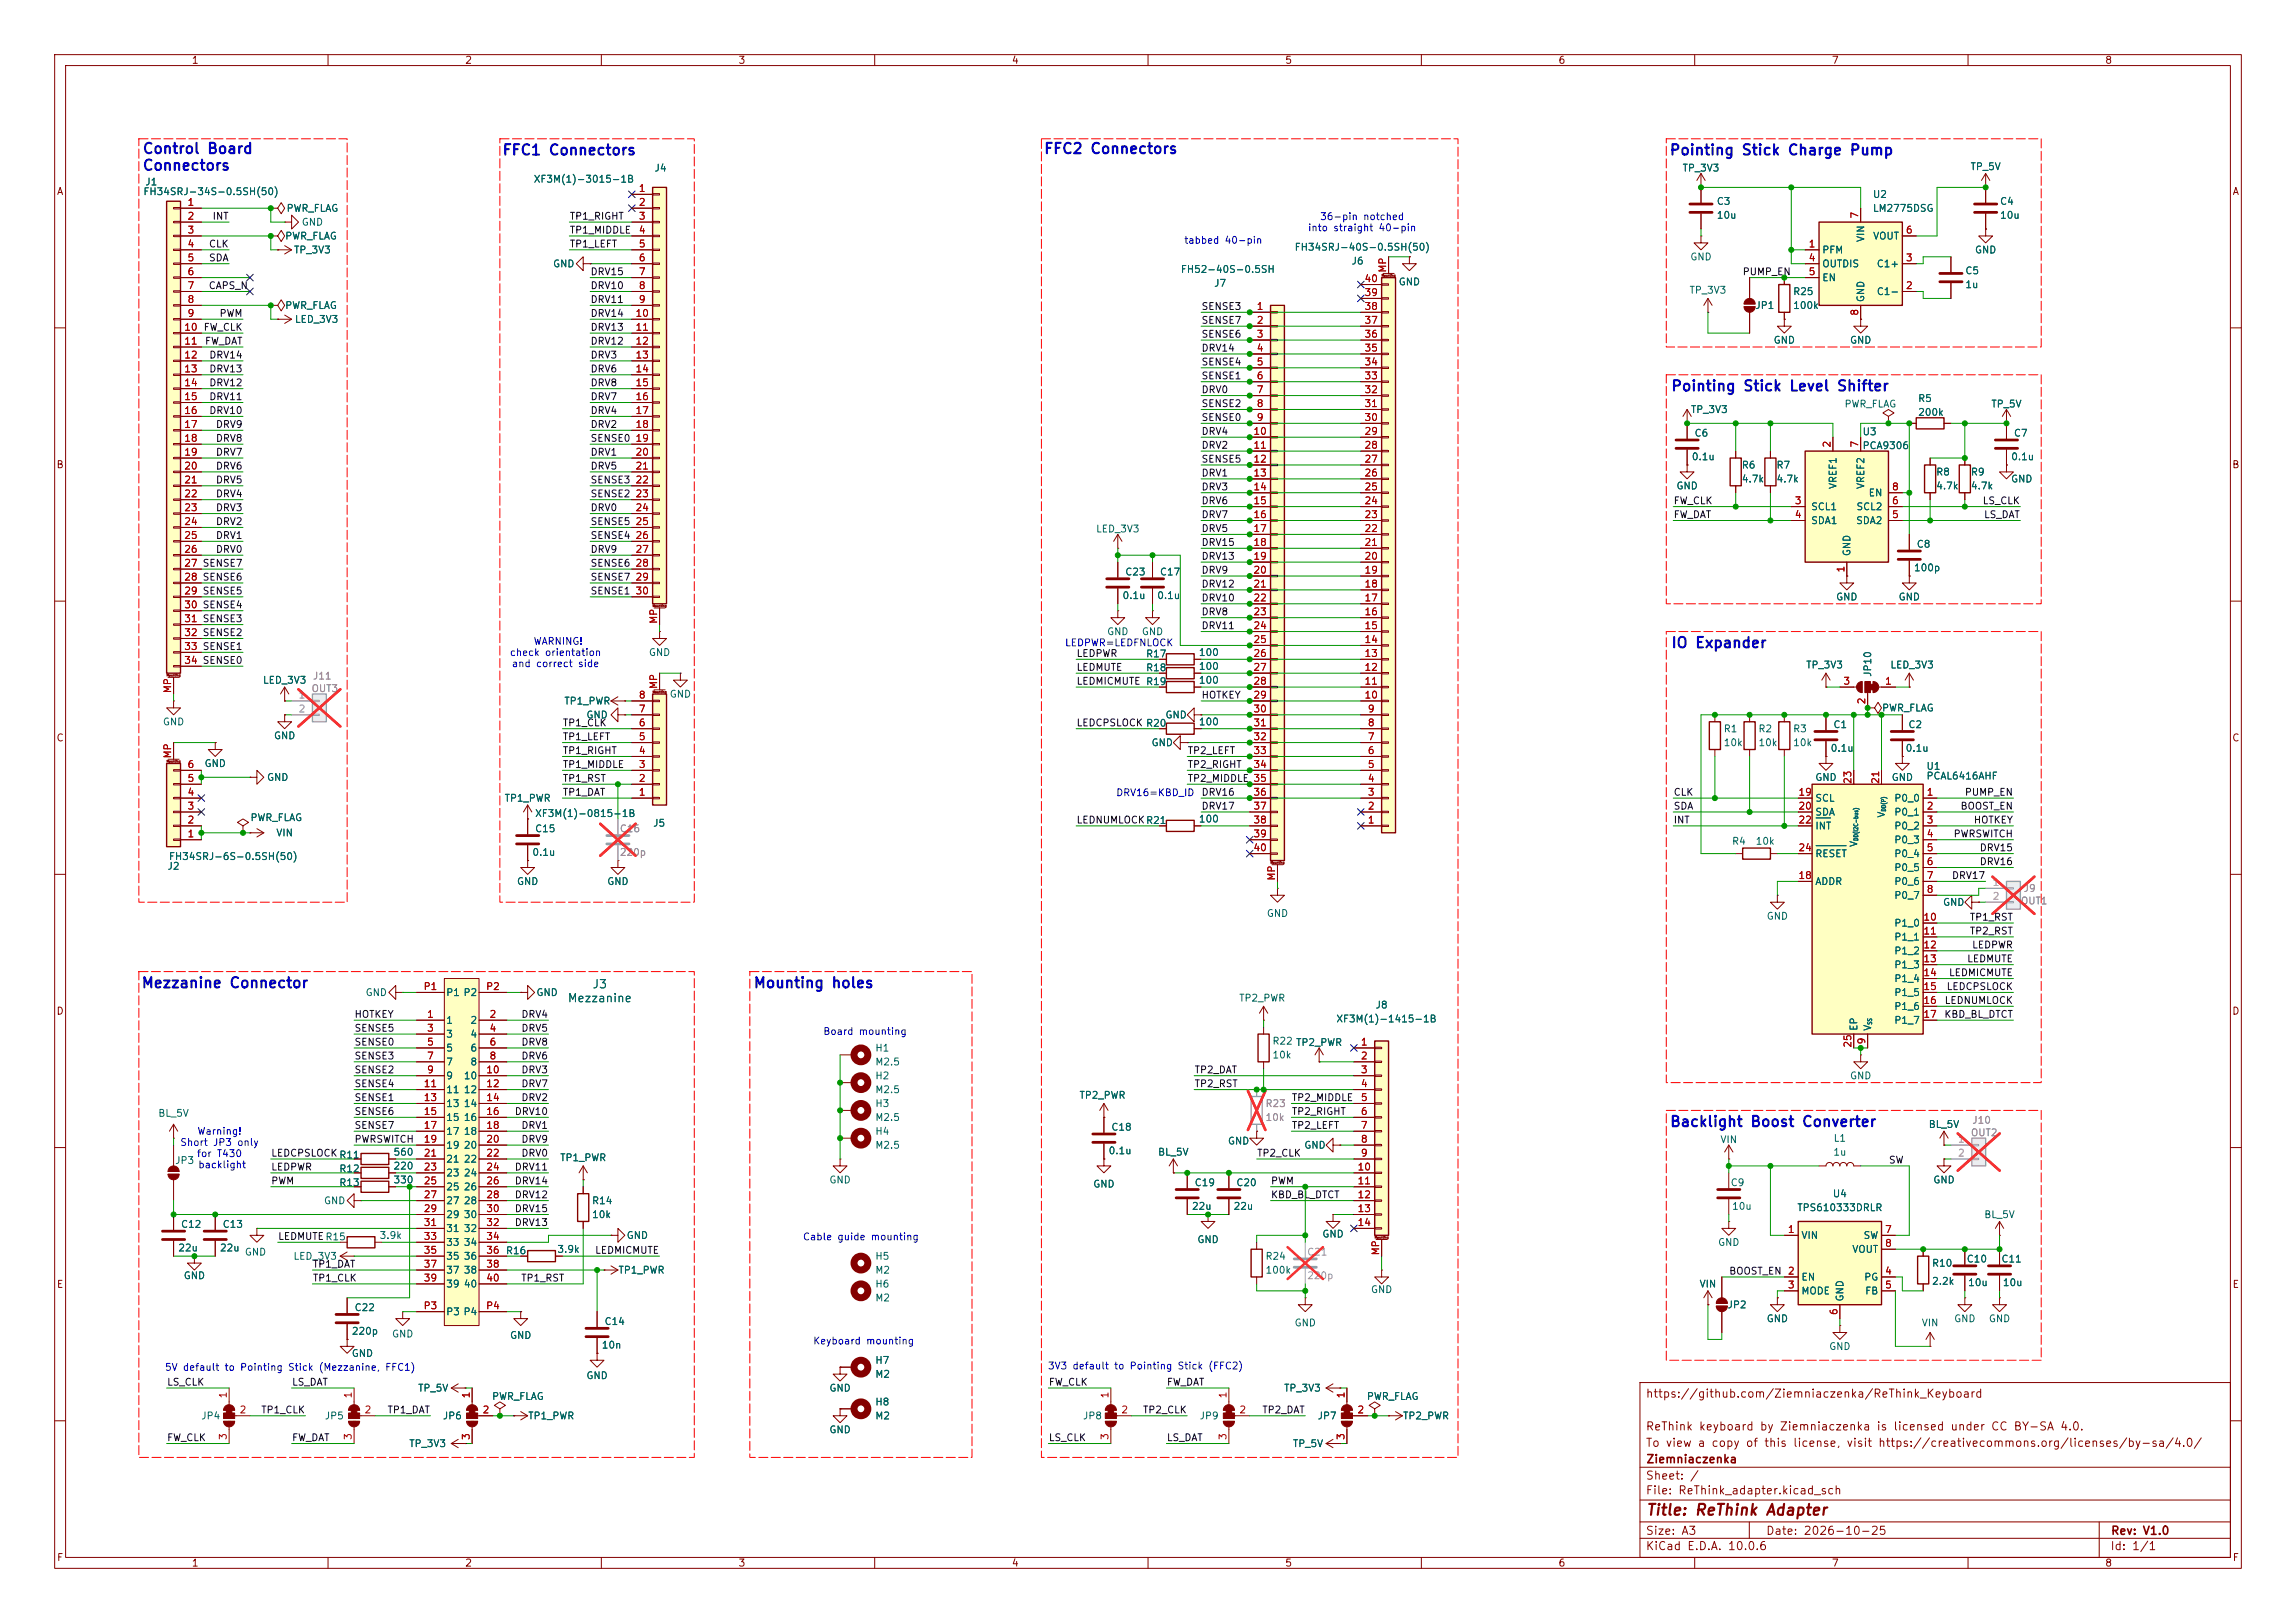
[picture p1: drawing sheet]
<svg xmlns="http://www.w3.org/2000/svg" width="420mm" height="297mm" viewBox="0 0 420 297" stroke-linecap="round" stroke-linejoin="round" font-family="sans-serif">
<defs><g id="words">
<text font-size="2" fill="#840000" x="301" y="277.8">Title: ReThink Adapter</text>
<g font-size="1.9" fill="#0000c2">
<text x="26" y="28.6">Control Board</text>
<text x="91.8" y="28.9">FFC1 Connectors</text>
<text x="190.9" y="28.6">FFC2 Connectors</text>
<text x="305.3" y="28.9">Pointing Stick Charge Pump</text>
<text x="26" y="31.7">Connectors</text>
<text x="305.6" y="72.1">Pointing Stick Level Shifter</text>
<text x="305.6" y="119">IO Expander</text>
<text x="25.8" y="181.3">Mezzanine Connector</text>
<text x="137.7" y="181.3">Mounting holes</text>
<text x="305.3" y="206.7">Backlight Boost Converter</text>
</g>
<g font-size="1.5" fill="#006464">
<text x="103.7" y="183.8">Mezzanine</text>
<text x="108.3" y="181.2">J3</text>
</g>
<g font-size="1.5" fill="#840000">
<text x="300.9" y="256.1">https://github.com/Ziemniaczenka/ReThink_Keyboard</text>
<text x="300.9" y="262.1">ReThink keyboard by Ziemniaczenka is licensed under CC BY-SA 4.0.</text>
<text x="300.9" y="265.1">To view a copy of this license, visit https://creativecommons.org/licenses/by-sa/4.0/</text>
<text x="301" y="268.1">Ziemniaczenka</text>
<text x="300.9" y="273.8">File: ReThink_adapter.kicad_sch</text>
<text x="300.9" y="271.1">Sheet: /</text>
<text x="300.9" y="281.2">Size: A3</text>
<text x="322.9" y="281.2">Date: 2026-10-25</text>
<text x="386" y="281.2">Rev: V1.0</text>
<text x="300.9" y="284">KiCad E.D.A. 10.0.6</text>
<text x="385.9" y="284">Id: 1/1</text>
</g>
<g font-size="1.3" fill="#840000">
<text x="35" y="12">1</text>
<text x="85" y="12">2</text>
<text x="135" y="12">3</text>
<text x="185" y="12">4</text>
<text x="235" y="12">5</text>
<text x="285" y="12">6</text>
<text x="335" y="12">7</text>
<text x="385" y="12">8</text>
<text x="10.3" y="36">A</text>
<text x="408.3" y="36">A</text>
<text x="10.2" y="86">B</text>
<text x="408.2" y="86">B</text>
<text x="10.2" y="136">C</text>
<text x="408.2" y="136">C</text>
<text x="10.2" y="186">D</text>
<text x="408.2" y="186">D</text>
<text x="10.3" y="236">E</text>
<text x="408.3" y="236">E</text>
<text x="10.3" y="286">F</text>
<text x="35" y="287">1</text>
<text x="85" y="287">2</text>
<text x="135" y="287">3</text>
<text x="185" y="287">4</text>
<text x="235" y="287">5</text>
<text x="285" y="287">6</text>
<text x="335" y="287">7</text>
<text x="385" y="287">8</text>
<text x="408.3" y="286">F</text>
</g>
<g font-size="1.3" fill="#006464">
<text x="26.5" y="34.2">J1</text>
<text x="97.5" y="33.7">XF3M(1)-3015-1B</text>
<text x="119.6" y="31.7">J4</text>
<text x="307.7" y="31.7">TP_3V3</text>
<text x="360.3" y="31.4">TP_5V</text>
<text x="26.1" y="36">FH34SRJ-34S-0.5SH(50)</text>
<text x="52.3" y="39.1">PWR_FLAG</text>
<text x="55.1" y="41.6">GND</text>
<text x="313.9" y="37.8">C3</text>
<text x="313.9" y="40.3">10u</text>
<text x="342.5" y="36.5">U2</text>
<text x="342.5" y="39.1">LM2775DSG</text>
<text x="365.7" y="37.8">C4</text>
<text x="365.7" y="40.3">10u</text>
<text x="52.1" y="44.1">PWR_FLAG</text>
<text x="53.7" y="46.7">TP_3V3</text>
<text x="236.7" y="46.2">FH34SRJ-40S-0.5SH(50)</text>
<text x="309.1" y="48">GND</text>
<text x="333.2" y="46.7">PFM</text>
<text x="341.3" y="44.4" transform="rotate(-90 341.3 44.4)">VIN</text>
<text x="342.5" y="44.1">VOUT</text>
<text x="361.2" y="46.7">GND</text>
<text x="101.1" y="49.2">GND</text>
<text x="215.9" y="50.2">FH52-40S-0.5SH</text>
<text x="222" y="52.8">J7</text>
<text x="247.1" y="48.7">J6</text>
<text x="255.7" y="52.5">GND</text>
<text x="333.2" y="49.2">OUTDIS</text>
<text x="333.2" y="51.8">EN</text>
<text x="343.2" y="49.2">C1+</text>
<text x="359.4" y="50.5">C5</text>
<text x="359.4" y="53">1u</text>
<text x="52.1" y="56.8">PWR_FLAG</text>
<text x="53.8" y="59.4">LED_3V3</text>
<text x="308.9" y="54">TP_3V3</text>
<text x="321" y="56.8">JP1</text>
<text x="327.9" y="54.3">R25</text>
<text x="327.9" y="56.8">100k</text>
<text x="341.3" y="55.4" transform="rotate(-90 341.3 55.4)">GND</text>
<text x="343.2" y="54.3">C1-</text>
<text x="324.3" y="63.2">GND</text>
<text x="338.3" y="63.2">GND</text>
<text x="309.2" y="75.9">TP_3V3</text>
<text x="337.3" y="74.9">PWR_FLAG</text>
<text x="350.8" y="73.9">R5</text>
<text x="350.8" y="76.4">200k</text>
<text x="364.2" y="74.9">TP_5V</text>
<text x="309.9" y="80.2">C6</text>
<text x="340.6" y="80">U3</text>
<text x="340.6" y="82.5">PCA9306</text>
<text x="368.3" y="80.2">C7</text>
<text x="306.5" y="89.9">GND</text>
<text x="309.4" y="84.5">0.1u</text>
<text x="318.5" y="86.1">R6</text>
<text x="318.5" y="88.6">4.7k</text>
<text x="324.9" y="86.1">R7</text>
<text x="324.9" y="88.6">4.7k</text>
<text x="336.2" y="89.6" transform="rotate(-90 336.2 89.6)">VREF1</text>
<text x="341.3" y="89.6" transform="rotate(-90 341.3 89.6)">VREF2</text>
<text x="354.1" y="87.3">R8</text>
<text x="354.1" y="89.9">4.7k</text>
<text x="360.4" y="87.3">R9</text>
<text x="360.4" y="89.9">4.7k</text>
<text x="367.8" y="88.6">GND</text>
<text x="367.8" y="84.5">0.1u</text>
<text x="331.2" y="93.7">SCL1</text>
<text x="339.5" y="93.7">SCL2</text>
<text x="341.7" y="91.1">EN</text>
<text x="200.4" y="97.7">LED_3V3</text>
<text x="331.2" y="96.2">SDA1</text>
<text x="338.8" y="101.9" transform="rotate(-90 338.8 101.9)">GND</text>
<text x="339.4" y="96.2">SDA2</text>
<text x="350.5" y="100.5">C8</text>
<text x="205.7" y="105.6">C23</text>
<text x="212.1" y="105.6">C17</text>
<text x="350" y="104.8">100p</text>
<text x="205.2" y="109.9">0.1u</text>
<text x="211.6" y="109.9">0.1u</text>
<text x="335.8" y="110.2">GND</text>
<text x="347.2" y="110.2">GND</text>
<text x="202.4" y="116.5">GND</text>
<text x="208.8" y="116.5">GND</text>
<text x="48" y="125.4">LED_3V3</text>
<text x="118.6" y="120.3">GND</text>
<text x="209.5" y="120.6">R17</text>
<text x="209.5" y="123.1">R18</text>
<text x="209.5" y="125.7">R19</text>
<text x="219.2" y="125.4">100</text>
<text x="219.2" y="120.3">100</text>
<text x="219.2" y="122.9">100</text>
<text x="330.3" y="122.6">TP_3V3</text>
<text x="342.6" y="124" transform="rotate(-90 342.6 124)">JP10</text>
<text x="345.7" y="122.6">LED_3V3</text>
<text x="103.1" y="129.2">TP1_PWR</text>
<text x="107.2" y="131.8">GND</text>
<text x="122.4" y="128">GND</text>
<text x="213.1" y="131.8">GND</text>
<text x="344.2" y="130.5">PWR_FLAG</text>
<text x="29.7" y="133">GND</text>
<text x="50" y="135.6">GND</text>
<text x="209.5" y="133.3">R20</text>
<text x="210.5" y="136.9">GND</text>
<text x="219.2" y="133">100</text>
<text x="315.2" y="134.3">R1</text>
<text x="315.2" y="136.9">10k</text>
<text x="321.5" y="134.3">R2</text>
<text x="321.5" y="136.9">10k</text>
<text x="327.9" y="134.3">R3</text>
<text x="327.9" y="136.9">10k</text>
<text x="334.8" y="137.9">0.1u</text>
<text x="335.3" y="133.6">C1</text>
<text x="348.5" y="137.9">0.1u</text>
<text x="349" y="133.6">C2</text>
<text x="37.3" y="140.7">GND</text>
<text x="48.7" y="143.2">GND</text>
<text x="331.9" y="143.2">GND</text>
<text x="345.9" y="143.2">GND</text>
<text x="352.3" y="141.2">U1</text>
<text x="352.3" y="142.9">PCAL6416AHF</text>
<text x="92.2" y="147">TP1_PWR</text>
<text x="97.8" y="149.8">XF3M(1)-0815-1B</text>
<text x="332" y="147">SCL</text>
<text x="332" y="149.6">SDA</text>
<text x="345.1" y="149.7" transform="rotate(-90 345.1 149.7)">V</text>
<text x="346.4" y="147">P0_0</text>
<text x="346.4" y="149.6">P0_1</text>
<text x="45.7" y="150.6">PWR_FLAG</text>
<text x="50.4" y="153.4">VIN</text>
<text x="97.8" y="152.6">C15</text>
<text x="119.4" y="151.6">J5</text>
<text x="209.5" y="151.1">R21</text>
<text x="219.2" y="150.8">100</text>
<text x="316.7" y="154.9">R4</text>
<text x="321" y="154.9">10k</text>
<text x="332" y="152.1">INT</text>
<text x="340.1" y="155.1" transform="rotate(-90 340.1 155.1)">V</text>
<text x="346.4" y="152.1">P0_2</text>
<text x="346.4" y="154.6">P0_3</text>
<text x="30.5" y="159.5">J2</text>
<text x="30.8" y="157.7">FH34SRJ-6S-0.5SH(50)</text>
<text x="97.3" y="156.9">0.1u</text>
<text x="332" y="157.2">RESET</text>
<text x="346.4" y="157.2">P0_4</text>
<text x="346.4" y="159.7">P0_5</text>
<text x="94.5" y="162.3">GND</text>
<text x="111" y="162.3">GND</text>
<text x="332" y="162.3">ADDR</text>
<text x="346.4" y="162.3">P0_6</text>
<text x="346.4" y="164.8">P0_7</text>
<text x="355.3" y="166.1">GND</text>
<text x="231.6" y="168.1">GND</text>
<text x="323.1" y="168.6">GND</text>
<text x="346.4" y="169.9">P1_0</text>
<text x="346.4" y="172.4">P1_1</text>
<text x="346.4" y="175">P1_2</text>
<text x="346.4" y="177.5">P1_3</text>
<text x="66.8" y="182.6">GND</text>
<text x="81.5" y="182.6">P1 P2</text>
<text x="98" y="182.6">GND</text>
<text x="226.6" y="183.6">TP2_PWR</text>
<text x="251.5" y="184.9">J8</text>
<text x="346.4" y="180">P1_4</text>
<text x="346.4" y="182.6">P1_5</text>
<text x="346.4" y="185.1">P1_6</text>
<text x="81.5" y="187.7">1</text>
<text x="81.5" y="190.2">3</text>
<text x="85.9" y="187.7">2</text>
<text x="85.9" y="190.2">4</text>
<text x="232.6" y="191.5">R22 TP2_PWR</text>
<text x="237" y="191.7">TP2_PWR</text>
<text x="244.3" y="187.4">XF3M(1)-1415-1B</text>
<text x="340.1" y="188.7" transform="rotate(-90 340.1 188.7)">EP</text>
<text x="342.6" y="188.7" transform="rotate(-90 342.6 188.7)">V</text>
<text x="346.4" y="187.7">P1_7</text>
<text x="81.5" y="192.7">5</text>
<text x="81.5" y="195.3">7</text>
<text x="81.5" y="197.8">9</text>
<text x="84.7" y="197.8">10</text>
<text x="85.9" y="192.7">6</text>
<text x="85.9" y="195.3">8</text>
<text x="160" y="192.7">H1</text>
<text x="160" y="195.3">M2.5</text>
<text x="160" y="197.8">H2</text>
<text x="232.6" y="194">10k</text>
<text x="338.3" y="197.8">GND</text>
<text x="81.5" y="200.4">11</text>
<text x="81.5" y="202.9">13</text>
<text x="84.7" y="200.4">12</text>
<text x="84.7" y="202.9">14</text>
<text x="160" y="202.9">H3</text>
<text x="160" y="200.4">M2.5</text>
<text x="197.3" y="201.4">TP2_PWR</text>
<text x="28.8" y="204.7">BL_5V</text>
<text x="81.5" y="205.4">15</text>
<text x="81.5" y="208">17</text>
<text x="84.7" y="205.4">16</text>
<text x="84.7" y="208">18</text>
<text x="160" y="208">H4</text>
<text x="160" y="205.4">M2.5</text>
<text x="203.2" y="207.2">C18</text>
<text x="224.5" y="209.8">GND</text>
<text x="314.6" y="209.5">VIN</text>
<text x="335.3" y="209.2">L1</text>
<text x="352.7" y="206.7">BL_5V</text>
<text x="31.9" y="213.3">JP3</text>
<text x="62" y="212.3">R11</text>
<text x="62" y="214.8">R12</text>
<text x="71.9" y="211.8">560</text>
<text x="71.9" y="214.3">220</text>
<text x="81.5" y="210.5">19</text>
<text x="81.5" y="213.1">21</text>
<text x="81.5" y="215.6">23</text>
<text x="84.7" y="210.5">20</text>
<text x="84.7" y="213.1">22</text>
<text x="84.7" y="215.6">24</text>
<text x="102.3" y="212.8">TP1_PWR</text>
<text x="160" y="210.5">M2.5</text>
<text x="202.7" y="211.5">0.1u</text>
<text x="211.7" y="211.8">BL_5V</text>
<text x="238.5" y="210.5">GND</text>
<text x="335.2" y="211.8">1u</text>
<text x="59.2" y="220.7">GND</text>
<text x="62" y="217.4">R13</text>
<text x="71.9" y="216.9">330</text>
<text x="81.5" y="218.1">25</text>
<text x="81.5" y="220.7">27</text>
<text x="84.7" y="218.1">26</text>
<text x="84.7" y="220.7">28</text>
<text x="108.2" y="220.7">R14</text>
<text x="151.6" y="216.9">GND</text>
<text x="199.9" y="217.6">GND</text>
<text x="217.9" y="221.7">22u</text>
<text x="218.4" y="217.4">C19</text>
<text x="225.5" y="221.7">22u</text>
<text x="226" y="217.4">C20</text>
<text x="316.5" y="217.4">C9</text>
<text x="316.7" y="221.7">10u</text>
<text x="328.7" y="221.9">TPS610333DRLR</text>
<text x="335.2" y="219.4">U4</text>
<text x="353.5" y="216.9">GND</text>
<text x="33" y="225">C12</text>
<text x="40.6" y="225">C13</text>
<text x="69.3" y="227">3.9k</text>
<text x="81.5" y="223.2">29</text>
<text x="81.5" y="225.8">31</text>
<text x="84.7" y="223.2">30</text>
<text x="84.7" y="225.8">32</text>
<text x="108.2" y="223.2">10k</text>
<text x="114.5" y="227">GND</text>
<text x="218.9" y="227.8">GND</text>
<text x="241.8" y="226.8">GND</text>
<text x="329.4" y="227">VIN</text>
<text x="340.8" y="227">SW</text>
<text x="362.9" y="223.2">BL_5V</text>
<text x="32.5" y="229.3">22u</text>
<text x="40.1" y="229.3">22u</text>
<text x="44.7" y="230.1">GND</text>
<text x="53.6" y="230.8">LED_3V3</text>
<text x="81.5" y="228.3">33</text>
<text x="81.5" y="230.8">35</text>
<text x="81.5" y="233.4">37</text>
<text x="84.7" y="228.3">34</text>
<text x="84.7" y="230.8">36</text>
<text x="84.7" y="233.4">38</text>
<text x="92.4" y="229.8">R16</text>
<text x="101.8" y="229.6">3.9k</text>
<text x="113" y="233.4">TP1_PWR</text>
<text x="160" y="230.8">H5</text>
<text x="160" y="233.4">M2</text>
<text x="231.4" y="230.8">R24</text>
<text x="231.4" y="233.4">100k</text>
<text x="314.2" y="228.3">GND</text>
<text x="338.7" y="229.6">VOUT</text>
<text x="353.3" y="232.1">R10</text>
<text x="359.6" y="231.3">C10</text>
<text x="366" y="231.3">C11</text>
<text x="33.5" y="234.4">GND</text>
<text x="81.5" y="235.9">39</text>
<text x="84.7" y="235.9">40</text>
<text x="160" y="235.9">H6</text>
<text x="160" y="238.5">M2</text>
<text x="250.7" y="236.9">GND</text>
<text x="310.8" y="235.9">VIN</text>
<text x="315.9" y="239.7">JP2</text>
<text x="329.4" y="234.6">EN</text>
<text x="329.4" y="237.2">MODE</text>
<text x="337.5" y="238.3" transform="rotate(-90 337.5 238.3)">GND</text>
<text x="340.9" y="234.6">PG</text>
<text x="341.1" y="237.2">FB</text>
<text x="353.3" y="235.4">2.2k</text>
<text x="359.9" y="235.7">10u</text>
<text x="366.3" y="235.7">10u</text>
<text x="64.2" y="244.5">220p</text>
<text x="64.8" y="240.2">C22</text>
<text x="71.6" y="245.1">GND</text>
<text x="81.5" y="241">P3 P4</text>
<text x="93.2" y="245.3">GND</text>
<text x="110.5" y="242.8">C14</text>
<text x="236.7" y="243">GND</text>
<text x="323.1" y="242.3">GND</text>
<text x="351.4" y="243">VIN</text>
<text x="357.3" y="242.3">GND</text>
<text x="363.7" y="242.3">GND</text>
<text x="64.2" y="248.6">GND</text>
<text x="110" y="247.1">10n</text>
<text x="160" y="249.9">H7</text>
<text x="334.5" y="247.3">GND</text>
<text x="76.4" y="255">TP_5V</text>
<text x="89.9" y="256.5">PWR_FLAG</text>
<text x="107.2" y="252.7">GND</text>
<text x="151.6" y="255">GND</text>
<text x="160" y="257.5">H8</text>
<text x="160" y="252.4">M2</text>
<text x="234.8" y="255">TP_3V3</text>
<text x="249.9" y="256.5">PWR_FLAG</text>
<text x="36.7" y="260">JP4</text>
<text x="59.3" y="260">JP5</text>
<text x="80.9" y="260">JP6</text>
<text x="96.5" y="260">TP1_PWR</text>
<text x="151.6" y="262.6">GND</text>
<text x="160" y="260">M2</text>
<text x="198" y="260">JP8</text>
<text x="219.3" y="260">JP9</text>
<text x="240.9" y="260">JP7</text>
<text x="256.5" y="260">TP2_PWR</text>
<text x="74.7" y="265.1">TP_3V3</text>
<text x="236.4" y="265.1">TP_5V</text>
</g>
<g font-size="1.3" fill="#a90000">
<text x="116.7" y="35.4">1</text>
<text x="34.2" y="38">1</text>
<text x="34.2" y="40.5">2</text>
<text x="116.7" y="38">2</text>
<text x="116.7" y="40.5">3</text>
<text x="340.2" y="40.1" transform="rotate(-90 340.2 40.1)">7</text>
<text x="34.2" y="43">3</text>
<text x="34.2" y="45.6">4</text>
<text x="116.7" y="43">4</text>
<text x="116.7" y="45.6">5</text>
<text x="330.7" y="45.6">1</text>
<text x="348.5" y="43">6</text>
<text x="34.2" y="48.1">5</text>
<text x="34.2" y="50.7">6</text>
<text x="34.2" y="53.2">7</text>
<text x="116.7" y="48.1">6</text>
<text x="116.7" y="50.7">7</text>
<text x="116.7" y="53.2">8</text>
<text x="249.5" y="51.9">40</text>
<text x="253.9" y="50" transform="rotate(-90 253.9 50)">MP</text>
<text x="330.7" y="48.1">4</text>
<text x="330.7" y="50.7">5</text>
<text x="348.5" y="53.2">2</text>
<text x="348.5" y="48.1">3</text>
<text x="34.2" y="55.7">8</text>
<text x="34.2" y="58.3">9</text>
<text x="116.1" y="58.3">10</text>
<text x="116.7" y="55.7">9</text>
<text x="229.8" y="57">1</text>
<text x="229.8" y="59.6">2</text>
<text x="249.5" y="59.6">37</text>
<text x="249.5" y="57">38</text>
<text x="249.5" y="54.5">39</text>
<text x="340.2" y="57.9" transform="rotate(-90 340.2 57.9)">8</text>
<text x="33.6" y="60.8">10</text>
<text x="33.6" y="63.4">11</text>
<text x="33.6" y="65.9">12</text>
<text x="116.1" y="60.8">11</text>
<text x="116.1" y="63.4">12</text>
<text x="116.1" y="65.9">13</text>
<text x="229.8" y="62.1">3</text>
<text x="229.8" y="64.6">4</text>
<text x="249.5" y="64.6">35</text>
<text x="249.5" y="62.1">36</text>
<text x="33.6" y="68.4">13</text>
<text x="33.6" y="71">14</text>
<text x="116.1" y="68.4">14</text>
<text x="116.1" y="71">15</text>
<text x="229.8" y="67.2">5</text>
<text x="229.8" y="69.7">6</text>
<text x="249.5" y="69.7">33</text>
<text x="249.5" y="67.2">34</text>
<text x="33.6" y="73.5">15</text>
<text x="33.6" y="76.1">16</text>
<text x="116.1" y="73.5">16</text>
<text x="116.1" y="76.1">17</text>
<text x="229.8" y="72.3">7</text>
<text x="229.8" y="74.8">8</text>
<text x="229.8" y="77.3">9</text>
<text x="249.5" y="77.3">30</text>
<text x="249.5" y="74.8">31</text>
<text x="249.5" y="72.3">32</text>
<text x="33.6" y="78.6">17</text>
<text x="33.6" y="81.1">18</text>
<text x="33.6" y="83.7">19</text>
<text x="116.1" y="78.6">18</text>
<text x="116.1" y="81.1">19</text>
<text x="116.1" y="83.7">20</text>
<text x="229.2" y="79.9">10</text>
<text x="229.2" y="82.4">11</text>
<text x="249.5" y="82.4">28</text>
<text x="249.5" y="79.9">29</text>
<text x="335.1" y="82" transform="rotate(-90 335.1 82)">2</text>
<text x="340.2" y="82" transform="rotate(-90 340.2 82)">7</text>
<text x="33.6" y="86.2">20</text>
<text x="33.6" y="88.8">21</text>
<text x="116.1" y="86.2">21</text>
<text x="116.1" y="88.8">22</text>
<text x="229.2" y="85">12</text>
<text x="229.2" y="87.5">13</text>
<text x="249.5" y="87.5">26</text>
<text x="249.5" y="85">27</text>
<text x="33.6" y="91.3">22</text>
<text x="33.6" y="93.8">23</text>
<text x="116.1" y="91.3">23</text>
<text x="116.1" y="93.8">24</text>
<text x="229.2" y="90">14</text>
<text x="229.2" y="92.6">15</text>
<text x="229.2" y="95.1">16</text>
<text x="249.5" y="95.1">23</text>
<text x="249.5" y="92.6">24</text>
<text x="249.5" y="90">25</text>
<text x="328.2" y="92.6">3</text>
<text x="328.2" y="95.1">4</text>
<text x="346" y="95.1">5</text>
<text x="346" y="92.6">6</text>
<text x="346" y="90">8</text>
<text x="33.6" y="96.4">24</text>
<text x="33.6" y="98.9">25</text>
<text x="33.6" y="101.5">26</text>
<text x="116.1" y="96.4">25</text>
<text x="116.1" y="98.9">26</text>
<text x="116.1" y="101.5">27</text>
<text x="229.2" y="97.7">17</text>
<text x="229.2" y="100.2">18</text>
<text x="249.5" y="100.2">21</text>
<text x="249.5" y="97.7">22</text>
<text x="33.6" y="104">27 SENSE7</text>
<text x="33.6" y="106.5">28 SENSE6</text>
<text x="33.6" y="104">27</text>
<text x="33.6" y="106.5">28</text>
<text x="116.1" y="104">28</text>
<text x="116.1" y="106.5">29</text>
<text x="229.2" y="102.7">19</text>
<text x="229.2" y="105.3">20</text>
<text x="229.2" y="107.8">21</text>
<text x="249.5" y="107.8">18</text>
<text x="249.5" y="105.3">19</text>
<text x="249.5" y="102.7">20</text>
<text x="337.7" y="104.9" transform="rotate(-90 337.7 104.9)">1</text>
<text x="33.6" y="109.1">29 SENSE5</text>
<text x="33.6" y="111.6">30 SENSE4</text>
<text x="33.6" y="109.1">29</text>
<text x="33.6" y="111.6">30</text>
<text x="116.1" y="109.1">30</text>
<text x="229.2" y="110.4">22</text>
<text x="229.2" y="112.9">23</text>
<text x="249.5" y="112.9">16</text>
<text x="249.5" y="110.4">17</text>
<text x="33.6" y="114.2">31 SENSE3</text>
<text x="33.6" y="116.7">32 SENSE2</text>
<text x="33.6" y="119.2">33 SENSE1</text>
<text x="33.6" y="114.2">31</text>
<text x="33.6" y="116.7">32</text>
<text x="33.6" y="119.2">33</text>
<text x="120.5" y="114.3" transform="rotate(-90 120.5 114.3)">MP</text>
<text x="229.2" y="115.4">24</text>
<text x="229.2" y="118">25</text>
<text x="249.5" y="118">14</text>
<text x="249.5" y="115.4">15</text>
<text x="33.6" y="121.8">34 SENSE0</text>
<text x="33.6" y="121.8">34</text>
<text x="229.2" y="120.5">26</text>
<text x="229.2" y="123.1">27</text>
<text x="229.2" y="125.6">28</text>
<text x="249.5" y="125.6">11</text>
<text x="249.5" y="123.1">12</text>
<text x="249.5" y="120.5">13</text>
<text x="337.1" y="125.6">3</text>
<text x="344.7" y="125.6">1</text>
<text x="31.6" y="127" transform="rotate(-90 31.6 127)">MP</text>
<text x="116.7" y="130.7">7</text>
<text x="116.7" y="128.1">8</text>
<text x="120.5" y="126.2" transform="rotate(-90 120.5 126.2)">MP</text>
<text x="229.2" y="128.1">29</text>
<text x="229.2" y="130.7">30</text>
<text x="249.5" y="128.1">10</text>
<text x="250.1" y="130.7">9</text>
<text x="341.5" y="129" transform="rotate(-90 341.5 129)">2</text>
<text x="116.7" y="135.8">5</text>
<text x="116.7" y="133.2">6</text>
<text x="229.2" y="133.2">31</text>
<text x="229.2" y="135.8">32</text>
<text x="250.1" y="135.8">7</text>
<text x="250.1" y="133.2">8</text>
<text x="31.6" y="138.9" transform="rotate(-90 31.6 138.9)">MP</text>
<text x="34.2" y="143.4">5</text>
<text x="34.2" y="140.8">6</text>
<text x="116.7" y="143.4">2</text>
<text x="116.7" y="140.8">3</text>
<text x="116.7" y="138.3">4</text>
<text x="229.2" y="138.3">33</text>
<text x="229.2" y="140.8">34</text>
<text x="229.2" y="143.4">35</text>
<text x="250.1" y="143.4">4</text>
<text x="250.1" y="140.8">5</text>
<text x="250.1" y="138.3">6</text>
<text x="339" y="143.6" transform="rotate(-90 339 143.6)">23</text>
<text x="344" y="143.6" transform="rotate(-90 344 143.6)">21</text>
<text x="34.2" y="148.5">3</text>
<text x="34.2" y="145.9">4</text>
<text x="116.7" y="145.9">1</text>
<text x="229.2" y="145.9">36</text>
<text x="229.2" y="148.5">37</text>
<text x="250.1" y="148.5">2</text>
<text x="250.1" y="145.9">3</text>
<text x="328.9" y="145.9">19</text>
<text x="328.9" y="148.5">20</text>
<text x="352.3" y="145.9">1</text>
<text x="352.3" y="148.5">2</text>
<text x="34.2" y="153.5">1</text>
<text x="34.2" y="151">2</text>
<text x="229.2" y="151">38</text>
<text x="229.2" y="153.5">39</text>
<text x="250.1" y="151">1</text>
<text x="328.9" y="151">22</text>
<text x="352.3" y="151">3</text>
<text x="352.3" y="153.5">4</text>
<text x="229.2" y="156.1">40</text>
<text x="233.5" y="161.3" transform="rotate(-90 233.5 161.3)">MP</text>
<text x="328.9" y="161.2">18</text>
<text x="328.9" y="156.1">24</text>
<text x="352.3" y="156.1">5</text>
<text x="352.3" y="158.6">6</text>
<text x="352.3" y="161.2">7</text>
<text x="352.3" y="163.7">8</text>
<text x="351.7" y="168.8">10</text>
<text x="351.7" y="171.3">11</text>
<text x="351.7" y="173.9">12</text>
<text x="351.7" y="176.4">13</text>
<text x="351.7" y="178.9">14</text>
<text x="77.4" y="181.5">P1</text>
<text x="88.8" y="181.5">P2</text>
<text x="351.7" y="181.5">15</text>
<text x="351.7" y="184">16</text>
<text x="78" y="186.6">1</text>
<text x="78" y="189.1">3</text>
<text x="78" y="191.6">5</text>
<text x="89.4" y="186.6">2</text>
<text x="89.4" y="189.1">4</text>
<text x="89.4" y="191.6">6</text>
<text x="248.8" y="191.6">1</text>
<text x="339" y="191.8" transform="rotate(-90 339 191.8)">25</text>
<text x="341.5" y="191.2" transform="rotate(-90 341.5 191.2)">9</text>
<text x="351.7" y="186.6">17</text>
<text x="78" y="194.2">7</text>
<text x="78" y="196.7">9</text>
<text x="88.8" y="196.7">10</text>
<text x="89.4" y="194.2">8</text>
<text x="248.8" y="194.2">2</text>
<text x="248.8" y="196.7">3</text>
<text x="77.4" y="199.3">11</text>
<text x="77.4" y="201.8">13</text>
<text x="88.8" y="199.3">12</text>
<text x="88.8" y="201.8">14</text>
<text x="248.8" y="199.3">4</text>
<text x="248.8" y="201.8">5</text>
<text x="77.4" y="204.3">15</text>
<text x="77.4" y="206.9">17</text>
<text x="77.4" y="209.4">19</text>
<text x="88.8" y="204.3">16</text>
<text x="88.8" y="206.9">18</text>
<text x="88.8" y="209.4">20</text>
<text x="248.8" y="204.3">6</text>
<text x="248.8" y="206.9">7</text>
<text x="248.8" y="209.4">8</text>
<text x="77.4" y="212">21</text>
<text x="77.4" y="214.5">23</text>
<text x="88.8" y="212">22</text>
<text x="88.8" y="214.5">24</text>
<text x="248.2" y="214.5">10</text>
<text x="248.8" y="212">9</text>
<text x="77.4" y="217">25</text>
<text x="77.4" y="219.6">27</text>
<text x="88.8" y="217">26</text>
<text x="88.8" y="219.6">28</text>
<text x="248.2" y="217">11</text>
<text x="248.2" y="219.6">12</text>
<text x="77.4" y="222.1">29</text>
<text x="77.4" y="224.7">31</text>
<text x="77.4" y="227.2">33</text>
<text x="88.8" y="222.1">30</text>
<text x="88.8" y="224.7">32</text>
<text x="88.8" y="227.2">34</text>
<text x="248.2" y="222.1">13</text>
<text x="248.2" y="224.7">14</text>
<text x="326.9" y="225.9">1</text>
<text x="344.7" y="225.9">7</text>
<text x="77.4" y="229.7">35</text>
<text x="77.4" y="232.3">37</text>
<text x="88.8" y="229.7">36</text>
<text x="88.8" y="232.3">38</text>
<text x="252.6" y="229.8" transform="rotate(-90 252.6 229.8)">MP</text>
<text x="326.9" y="233.5">2</text>
<text x="344.7" y="233.5">4</text>
<text x="344.7" y="228.5">8</text>
<text x="77.4" y="239.9">P3</text>
<text x="77.4" y="234.8">39</text>
<text x="88.8" y="239.9">P4</text>
<text x="88.8" y="234.8">40</text>
<text x="326.9" y="236.1">3</text>
<text x="344.7" y="236.1">5</text>
<text x="336.4" y="240.8" transform="rotate(-90 336.4 240.8)">6</text>
<text x="41.8" y="256" transform="rotate(-90 41.8 256)">1</text>
<text x="64.6" y="256" transform="rotate(-90 64.6 256)">1</text>
<text x="86.2" y="256" transform="rotate(-90 86.2 256)">1</text>
<text x="203.1" y="256" transform="rotate(-90 203.1 256)">1</text>
<text x="224.7" y="256" transform="rotate(-90 224.7 256)">1</text>
<text x="246.2" y="256" transform="rotate(-90 246.2 256)">1</text>
<text x="41.8" y="263.6" transform="rotate(-90 41.8 263.6)">3</text>
<text x="43.7" y="258.9">2</text>
<text x="64.6" y="263.6" transform="rotate(-90 64.6 263.6)">3</text>
<text x="66.6" y="258.9">2</text>
<text x="86.2" y="263.6" transform="rotate(-90 86.2 263.6)">3</text>
<text x="88.2" y="258.9">2</text>
<text x="203.1" y="263.6" transform="rotate(-90 203.1 263.6)">3</text>
<text x="205" y="258.9">2</text>
<text x="224.7" y="263.6" transform="rotate(-90 224.7 263.6)">3</text>
<text x="226.6" y="258.9">2</text>
<text x="246.2" y="263.6" transform="rotate(-90 246.2 263.6)">3</text>
<text x="248.2" y="258.9">2</text>
</g>
<g font-size="1.3" fill="#0f0f0f">
<text x="38.8" y="40.5">INT</text>
<text x="104.1" y="40.5">TP1_RIGHT</text>
<text x="38.1" y="45.6">CLK</text>
<text x="104.1" y="43.1">TP1_MIDDLE</text>
<text x="104.1" y="45.6">TP1_LEFT</text>
<text x="38.1" y="53.2">CAPS_N</text>
<text x="38.1" y="48.1">SDA</text>
<text x="107.9" y="53.2">DRV10</text>
<text x="107.9" y="50.7">DRV15</text>
<text x="318.7" y="50.7">PUMP_EN</text>
<text x="40" y="58.3">PWM</text>
<text x="107.9" y="58.3">DRV14</text>
<text x="107.9" y="55.8">DRV11</text>
<text x="219.7" y="57">SENSE3</text>
<text x="219.7" y="59.6">SENSE7</text>
<text x="37.1" y="60.8">FW_CLK</text>
<text x="37.4" y="63.4">FW_DAT</text>
<text x="38.2" y="65.9">DRV14</text>
<text x="107.9" y="63.4">DRV12</text>
<text x="107.9" y="65.9">DRV3</text>
<text x="107.9" y="60.8">DRV13</text>
<text x="219.7" y="62.1">SENSE6</text>
<text x="219.7" y="64.6">DRV14</text>
<text x="38.2" y="71">DRV12</text>
<text x="38.2" y="68.5">DRV13</text>
<text x="107.9" y="68.5">DRV6</text>
<text x="107.9" y="71">DRV8</text>
<text x="219.7" y="67.2">SENSE4</text>
<text x="219.7" y="69.7">SENSE1</text>
<text x="38.2" y="76.1">DRV10</text>
<text x="38.2" y="73.5">DRV11</text>
<text x="107.9" y="73.5">DRV7</text>
<text x="107.9" y="76.1">DRV4</text>
<text x="219.7" y="77.3">SENSE0</text>
<text x="219.7" y="74.8">SENSE2</text>
<text x="219.7" y="72.3">DRV0</text>
<text x="39.4" y="83.7">DRV7</text>
<text x="39.4" y="81.2">DRV8</text>
<text x="39.4" y="78.6">DRV9</text>
<text x="107.9" y="83.7">DRV1</text>
<text x="107.9" y="81.2">SENSE0</text>
<text x="107.9" y="78.6">DRV2</text>
<text x="219.7" y="82.4">DRV2</text>
<text x="219.7" y="79.9">DRV4</text>
<text x="39.4" y="86.2">DRV6</text>
<text x="39.4" y="88.8">DRV5</text>
<text x="107.9" y="88.8">SENSE3</text>
<text x="107.9" y="86.2">DRV5</text>
<text x="219.7" y="87.5">DRV1</text>
<text x="219.7" y="85">SENSE5</text>
<text x="39.4" y="91.3">DRV4</text>
<text x="39.4" y="93.9">DRV3</text>
<text x="107.9" y="93.9">DRV0</text>
<text x="107.9" y="91.3">SENSE2</text>
<text x="219.7" y="95.1">DRV7</text>
<text x="219.7" y="90">DRV3</text>
<text x="219.7" y="92.6">DRV6</text>
<text x="306" y="92.6">FW_CLK</text>
<text x="306" y="95.1">FW_DAT</text>
<text x="362.6" y="92.6">LS_CLK</text>
<text x="362.8" y="95.1">LS_DAT</text>
<text x="39.4" y="98.9">DRV1</text>
<text x="39.4" y="96.4">DRV2</text>
<text x="39.4" y="101.5">DRV0</text>
<text x="107.9" y="101.5">DRV9</text>
<text x="107.9" y="96.4">SENSE5</text>
<text x="107.9" y="98.9">SENSE4</text>
<text x="219.7" y="100.2">DRV15</text>
<text x="219.7" y="97.7">DRV5</text>
<text x="107.9" y="104">SENSE6</text>
<text x="107.9" y="106.6">SENSE7</text>
<text x="219.7" y="102.7">DRV13</text>
<text x="219.7" y="105.3">DRV9</text>
<text x="219.7" y="107.8">DRV12</text>
<text x="107.9" y="109.1">SENSE1</text>
<text x="219.7" y="112.9">DRV8</text>
<text x="219.7" y="110.4">DRV10</text>
<text x="219.7" y="115.4">DRV11</text>
<text x="196.8" y="123.1">LEDMUTE</text>
<text x="196.8" y="120.5">LEDPWR</text>
<text x="196.8" y="125.6">LEDMICMUTE R19</text>
<text x="219.7" y="128.1">HOTKEY</text>
<text x="102.8" y="133.2">TP1_CLK</text>
<text x="102.8" y="135.8">TP1_LEFT</text>
<text x="196.8" y="133.2">LEDCPSLOCK R20</text>
<text x="102.8" y="143.4">TP1_RST</text>
<text x="102.8" y="138.3">TP1_RIGHT</text>
<text x="102.8" y="140.8">TP1_MIDDLE</text>
<text x="217.1" y="143.4">TP2_MIDDLE 35</text>
<text x="217.1" y="140.8">TP2_RIGHT</text>
<text x="217.1" y="138.3">TP2_LEFT</text>
<text x="102.8" y="145.9">TP1_DAT</text>
<text x="219.7" y="148.5">DRV17</text>
<text x="219.7" y="145.9">DRV16</text>
<text x="306" y="148.5">SDA</text>
<text x="306" y="145.9">CLK</text>
<text x="358.5" y="148.5">BOOST_EN</text>
<text x="359.3" y="145.9">PUMP_EN</text>
<text x="196.8" y="151">LEDNUMLOCKR21</text>
<text x="306" y="151">INT</text>
<text x="357.2" y="153.5">PWRSWITCH</text>
<text x="360.9" y="151">HOTKEY</text>
<text x="356.9" y="161.2">DRV17</text>
<text x="362" y="156.1">DRV15</text>
<text x="362" y="158.6">DRV16</text>
<text x="360.2" y="171.3">TP2_RST</text>
<text x="360.2" y="168.8">TP1_RST</text>
<text x="360.6" y="173.9">LEDPWR</text>
<text x="356.4" y="178.9">LEDMICMUTE</text>
<text x="359.7" y="176.4">LEDMUTE</text>
<text x="355.6" y="184">LEDNUMLOCK</text>
<text x="356" y="181.5">LEDCPSLOCK</text>
<text x="64.7" y="186.6">HOTKEY</text>
<text x="64.7" y="191.6">SENSE0</text>
<text x="64.7" y="189.1">SENSE5</text>
<text x="95.3" y="189.1">DRV5</text>
<text x="95.3" y="186.6">DRV4</text>
<text x="95.3" y="191.6">DRV8</text>
<text x="355.6" y="186.6">KBD_BL_DTCT</text>
<text x="64.7" y="196.7">SENSE2</text>
<text x="64.7" y="194.2">SENSE3</text>
<text x="95.3" y="194.2">DRV6</text>
<text x="95.3" y="196.7">DRV3</text>
<text x="218.4" y="196.7">TP2_DAT</text>
<text x="64.7" y="201.8">SENSE1</text>
<text x="64.7" y="199.3">SENSE4</text>
<text x="95.3" y="199.3">DRV7</text>
<text x="95.3" y="201.8">DRV2</text>
<text x="218.4" y="199.3">TP2_RST</text>
<text x="236.2" y="201.8">TP2_MIDDLE</text>
<text x="64.7" y="206.9">SENSE7</text>
<text x="64.7" y="209.4">PWRSWITCH</text>
<text x="64.7" y="204.3">SENSE6</text>
<text x="94.1" y="204.3">DRV10</text>
<text x="95.3" y="206.9">DRV1</text>
<text x="95.3" y="209.4">DRV9</text>
<text x="236.2" y="206.9">TP2_LEFT</text>
<text x="236.2" y="204.3">TP2_RIGHT</text>
<text x="49.5" y="214.5">LEDPWR</text>
<text x="49.5" y="212">LEDCPSLOCK</text>
<text x="94.1" y="214.5">DRV11</text>
<text x="95.3" y="212">DRV0</text>
<text x="229.8" y="212">TP2_CLK</text>
<text x="345.4" y="213.2">SW</text>
<text x="49.5" y="217">PWM</text>
<text x="94.1" y="219.6">DRV12</text>
<text x="94.1" y="217">DRV14</text>
<text x="232.4" y="217">PWM</text>
<text x="232.4" y="219.6">KBD_BL_DTCT</text>
<text x="50.8" y="227.2">LEDMUTER15</text>
<text x="94.1" y="224.7">DRV13</text>
<text x="94.1" y="222.1">DRV15</text>
<text x="57.1" y="232.3">TP1_DAT</text>
<text x="108.8" y="229.7">LEDMICMUTE</text>
<text x="316.2" y="233.6">BOOST_EN</text>
<text x="57.1" y="234.8">TP1_CLK</text>
<text x="95.2" y="234.8">TP1_RST</text>
<text x="30.5" y="253.9">LS_CLK</text>
<text x="53.3" y="253.9">LS_DAT</text>
<text x="191.7" y="253.9">FW_CLK</text>
<text x="213.3" y="253.9">FW_DAT</text>
<text x="47.7" y="259">TP1_CLK</text>
<text x="70.8" y="259">TP1_DAT</text>
<text x="209" y="259">TP2_CLK</text>
<text x="230.8" y="259">TP2_DAT</text>
<text x="30.5" y="264">FW_CLK</text>
<text x="53.3" y="264">FW_DAT</text>
<text x="191.7" y="264">LS_CLK</text>
<text x="213.3" y="264">LS_DAT</text>
</g>
<g font-size="1.3" fill="#0000c2">
<text x="241.4" y="40.6">36-pin notched</text>
<text x="216.5" y="44.9">tabbed 40-pin</text>
<text x="239.2" y="42.6">into straight 40-pin</text>
<text x="97.5" y="118.3">WARNING!</text>
<text x="194.7" y="118.6">LEDPWR=LEDFNLOCK</text>
<text x="93.2" y="120.3">check orientation</text>
<text x="93.5" y="122.4">and correct side</text>
<text x="204.1" y="146">DRV16=KBD_ID</text>
<text x="150.5" y="189.7">Board mounting</text>
<text x="36" y="208">Warning!</text>
<text x="32.9" y="210">Short JP3 only</text>
<text x="35.9" y="212">for T430</text>
<text x="36.2" y="214.1">backlight</text>
<text x="146.8" y="227.3">Cable guide mounting</text>
<text x="30.1" y="251.2">5V default to Pointing Stick (Mezzanine, FFC1)</text>
<text x="148.6" y="246.3">Keyboard mounting</text>
<text x="191.6" y="250.9">3V3 default to Pointing Stick (FFC2)</text>
</g>
<g font-size="1.3" fill="#989898">
<text x="57.1" y="124.7">J11</text>
<text x="56.9" y="126.9">OUT3</text>
<text x="113.3" y="152.6">C16</text>
<text x="113.3" y="156.9">220p</text>
<text x="369.6" y="165.8">OUT1</text>
<text x="370.1" y="163.5">J9</text>
<text x="231.4" y="202.9">R23</text>
<text x="231.4" y="205.4">10k</text>
<text x="360.4" y="208.2">OUT2</text>
<text x="360.7" y="205.9">J10</text>
<text x="239" y="230.1">C21</text>
<text x="239" y="234.4">220p</text>
</g>
<g font-size="1.3" fill="#aaa">
<text x="54.5" y="128.1">1</text>
<text x="54.5" y="130.7">2</text>
<text x="364.4" y="162.4">1</text>
<text x="364.4" y="165">2</text>
<text x="358" y="209.4">1</text>
<text x="358" y="212">2</text>
</g>
<g font-size=".8" fill="#006464">
<text x="345.1" y="148.6" transform="rotate(-90 345.1 148.6)">DD(P)</text>
<text x="340.1" y="154" transform="rotate(-90 340.1 154)">DD(I2C-bus)</text>
<text x="342.6" y="187.6" transform="rotate(-90 342.6 187.6)">SS</text>
</g>
<g font-size=".4" fill="#840000">
<text x="252.7" y="50.7">Mounting</text>
<text x="119.3" y="111.2">Mounting</text>
<text x="30.4" y="123.9">Mounting</text>
<text x="119.3" y="126.9">Mounting</text>
<text x="30.4" y="139.6">Mounting</text>
<text x="232.4" y="158.1">Mounting</text>
<text x="251.4" y="226.7">Mounting</text>
</g>
</g></defs>
<g fill="none" stroke="#840000" stroke-width=".18">
<path d="M10 10h400v277h-400zM12 12h396v273h-396zM60 10v2M110 10v2M160 10v2M210 10v2M260 10v2M310 10v2M360 10v2M257.8 47v1.3h-1.3l1.3 1.2 1.3-1.2h-1.3M257.8 47h.1M311.1 43.2v1.3h-1.2l1.2 1.2 1.3-1.2h-1.3"/>
<path d="M311.1 43.2h.1M312.4 57.2h.1M312.4 54.6l.8 1.3M312.4 54.6l-.7 1.3M312.4 54.6v2.6M319 56.1h2.1M319 55.6h2.1M320 50.8v3.8M320 57.2v3.8M326.4 58.4v1.3h-1.3l1.3 1.3 1.3-1.3h-1.3M326.4 58.4h.1M10 60h2"/>
<path d="M308.6 77.5h.1M308.6 74.9l.8 1.3M308.6 74.9l-.8 1.3M308.6 74.9v2.6M408 60h2M317.5 82.6v1.2M317.5 88.9v1.3M323.8 82.6v1.2M323.8 88.9v1.3M10 110h2M204.5 111.8v1.2h-1.3l1.3 1.3 1.2-1.3h-1.2M204.5 111.8h.1"/>
<path d="M204.5 102.9v2.8M204.5 107.7v2.8M210.8 111.8v1.2h-1.3l1.3 1.3 1.3-1.3h-1.3M210.8 111.8h.1M408 110h2M212.1 133.4h1.3M218.4 133.4h1.3M334 138.4v1.3h-1.3l1.3 1.3 1.3-1.3h-1.3M334 138.4h.1M10 160h2M408 160h2M153.7 193h2.5"/>
<path d="M153.7 198.1h2.5M10 210h2M153.7 212.1v1.3h-1.3l1.3 1.2 1.2-1.2h-1.2M153.7 212.1h.1M153.7 208.3h2.5M153.7 203.2h2.5M214.6 214.6h.1M214.6 212.1l.8 1.3M214.6 212.1l-.7 1.3M214.6 212.1v2.5M408 210h2M110.5 232.4h.1"/>
<path d="M110.5 232.4h2.5M111.8 231.6l1.2 .8M113 232.4l-1.2 .8M109.2 247.6v1.3h1.3l-1.3 1.3-1.3-1.3h1.3M109.2 247.6h.1M153.7 250.2v1.3h-1.3l1.3 1.2 1.2-1.2h-1.2M153.7 250.2h.1M300 253h108v32h-108zM10 260h2M300 278.5h108M300 274.5h108M300 268.5h108"/>
<path d="M320 278.5v3M384 278.5v6.5M408 260h2M60 285v2M110 285v2M160 285v2M210 285v2M260 285v2M300 281.5h108M310 285v2M360 285v2"/>
</g>
<g fill="#840000" stroke="#840000" stroke-width=".18">
<path d="M319 56.1h2.1a1.02 1.02 0 0 1-1.1 1 1.02 1.02 0 0 1-1-1z"/>
<path d="M319.3 54.9a1.02 1.02 0 0 1 1.1-.2 1.02 1.02 0 0 1 .7 .9h-2.1z"/>
</g>
<g fill="none" stroke="#840000" stroke-width="1.3">
<circle cx="157.5" cy="198.1" r="1.27"/>
<circle cx="157.5" cy="193" r="1.27"/>
<circle cx="157.5" cy="208.3" r="1.27"/>
<circle cx="157.5" cy="203.2" r="1.27"/>
<circle cx="157.5" cy="231.1" r="1.27"/>
</g>
<path d="M202.4 105.9h4.1M202.4 107.4h4.1" fill="none" stroke="#840000" stroke-width=".51"/>
<path d="M316.5 83.8h2v5.1h-2zM322.8 83.8h2.1v5.1h-2.1zM213.4 132.3h5v2.1h-5z" fill="none" stroke="#840000" stroke-width=".25"/>
<path d="M252.7 50.8h2.6v101.6h-2.6z" fill="#ffffc2"/>
<path d="M252.7 50.8h2.6v101.6h-2.6zM352 85.1h2.1v5.1h-2.1zM358.4 85.1h2v5.1h-2zM213.4 124.7h5v2h-5z" fill="none" stroke="#840000" stroke-width=".25"/>
<g fill="none" stroke="#840000" stroke-width=".18">
<path d="M248.9 59.7h3.8M248.9 57.2h3.8M248.9 54.6h3.8M248.9 52.1h3.8M252.7 59.6h1.3v.2h-1.3zM252.7 57h1.3v.3h-1.3zM252.7 54.5h1.3v.2h-1.3zM252.7 51.9h1.3v.3h-1.3zM253 50h2M254 47v3M248.9 77.5h3.8M248.9 74.9h3.8"/>
<path d="M248.9 72.4h3.8M248.9 69.9h3.8M248.9 67.3h3.8M248.9 64.8h3.8M248.9 62.2h3.8M252.7 79.9h1.3v.2h-1.3zM252.7 77.3h1.3v.3h-1.3zM252.7 74.8h1.3v.3h-1.3zM252.7 72.3h1.3v.2h-1.3zM252.7 69.7h1.3v.3h-1.3zM252.7 67.2h1.3v.2h-1.3zM252.7 64.6h1.3v.3h-1.3z"/>
<path d="M252.7 62.1h1.3v.3h-1.3zM308.6 77.5v2.8M248.9 97.8h3.8M248.9 95.3h3.8M248.9 92.7h3.8M248.9 90.2h3.8M248.9 87.6h3.8M248.9 85.1h3.8M248.9 82.6h3.8M248.9 80h3.8M252.7 97.7h1.3v.2h-1.3zM252.7 95.1h1.3v.3h-1.3z"/>
<path d="M252.7 92.6h1.3v.2h-1.3zM252.7 90h1.3v.3h-1.3zM252.7 87.5h1.3v.3h-1.3zM252.7 85h1.3v.2h-1.3zM252.7 82.4h1.3v.3h-1.3zM308.6 85.1v1.3h-1.3l1.3 1.2 1.3-1.2h-1.3M308.6 85.1h.1M308.6 82.3v2.8M353.1 83.8v1.3M353.1 90.2v1.2M359.4 83.8v1.3M359.4 90.2v1.2"/>
<path d="M248.9 118.1h3.8M248.9 115.6h3.8M248.9 113h3.8M248.9 110.5h3.8M248.9 108h3.8M248.9 105.4h3.8M248.9 102.9h3.8M248.9 100.3h3.8M252.7 118h1.3v.2h-1.3zM252.7 115.4h1.3v.3h-1.3zM252.7 112.9h1.3v.3h-1.3zM252.7 110.4h1.3v.2h-1.3z"/>
<path d="M252.7 107.8h1.3v.3h-1.3zM252.7 105.3h1.3v.2h-1.3zM252.7 102.7h1.3v.3h-1.3zM252.7 100.2h1.3v.3h-1.3zM212.1 125.7h1.3M215.9 135.9v1.3l-1.3-1.3 1.3-1.3v1.3h1.3M217.2 135.9h.1M218.4 130.8v1.3l-1.2-1.3 1.2-1.3v1.3h1.3M218.4 125.7h1.3M219.7 130.8h.1M248.9 138.4h3.8M248.9 135.9h3.8"/>
<path d="M248.9 133.4h3.8M248.9 130.8h3.8M248.9 128.3h3.8M248.9 125.7h3.8M248.9 123.2h3.8M248.9 120.7h3.8M252.7 138.3h1.3v.3h-1.3zM252.7 135.8h1.3v.2h-1.3zM252.7 133.2h1.3v.3h-1.3zM252.7 130.7h1.3v.2h-1.3zM252.7 128.1h1.3v.3h-1.3zM252.7 125.6h1.3v.3h-1.3z"/>
<path d="M252.7 123.1h1.3v.2h-1.3zM252.7 120.5h1.3v.3h-1.3zM248.9 151.1h3.8M248.9 148.6h3.8M248.9 146.1h3.8M248.9 143.5h3.8M248.9 141h3.8M252.7 151h1.3v.3h-1.3zM252.7 148.5h1.3v.2h-1.3zM252.7 145.9h1.3v.3h-1.3zM252.7 143.4h1.3v.2h-1.3zM252.7 140.8h1.3v.3h-1.3z"/>
<path d="M217.2 214.6v2.8M217.2 219.5v2.7M243.8 222.2v1.3h-1.2l1.2 1.3 1.3-1.3h-1.3M243.8 222.2h.1M94 259.1h.1M94 259.1h2.5M95.2 258.3l1.3 .8M96.5 259.1l-1.3 .7M242.6 264.2l1.2 .7M242.6 264.2h2.5M243.8 263.4l-1.2 .8M245.1 264.2h.1"/>
</g>
<path d="M306.6 80.5h4M306.6 82h4M215.1 217.7h4.1M215.1 219.2h4.1" fill="none" stroke="#840000" stroke-width=".51"/>
<circle cx="157.5" cy="236.2" r="1.27" fill="none" stroke="#840000" stroke-width="1.3"/>
<path d="M232.4 55.9h2.5v101.6h-2.5z" fill="#ffffc2"/>
<path d="M232.4 55.9h2.5v101.6h-2.5zM213.4 119.6h5v2.1h-5z" fill="none" stroke="#840000" stroke-width=".25"/>
<g fill="none" stroke="#840000" stroke-width=".18">
<path d="M228.6 57.2h3.8M228.6 59.7h3.8M232.4 57h1.3v.3h-1.3zM232.4 59.6h1.3v.2h-1.3zM228.6 62.2h3.8M228.6 64.8h3.8M228.6 67.3h3.8M228.6 69.9h3.8M228.6 72.4h3.8M228.6 74.9h3.8M228.6 77.5h3.8M232.4 62.1h1.3v.3h-1.3z"/>
<path d="M232.4 64.6h1.3v.3h-1.3zM232.4 67.2h1.3v.2h-1.3zM232.4 69.7h1.3v.3h-1.3zM232.4 72.3h1.3v.2h-1.3zM232.4 74.8h1.3v.3h-1.3zM232.4 77.3h1.3v.3h-1.3zM232.4 79.9h1.3v.2h-1.3zM204.5 97.8l.7 1.3M204.5 97.8l-.8 1.3M204.5 97.8v2.5M228.6 80h3.8M228.6 82.6h3.8"/>
<path d="M228.6 85.1h3.8M228.6 87.6h3.8M228.6 90.2h3.8M228.6 92.7h3.8M228.6 95.3h3.8M228.6 97.8h3.8M232.4 82.4h1.3v.3h-1.3zM232.4 85h1.3v.2h-1.3zM232.4 87.5h1.3v.3h-1.3zM232.4 90h1.3v.3h-1.3zM232.4 92.6h1.3v.2h-1.3zM232.4 95.1h1.3v.3h-1.3z"/>
<path d="M232.4 97.7h1.3v.2h-1.3zM204.5 100.3h.1M210.8 102.9v2.8M210.8 107.7v2.8M228.6 100.3h3.8M228.6 102.9h3.8M228.6 105.4h3.8M228.6 108h3.8M228.6 110.5h3.8M228.6 113h3.8M228.6 115.6h3.8M228.6 118.1h3.8"/>
<path d="M232.4 100.2h1.3v.3h-1.3zM232.4 102.7h1.3v.3h-1.3zM232.4 105.3h1.3v.2h-1.3zM232.4 107.8h1.3v.3h-1.3zM232.4 110.4h1.3v.2h-1.3zM232.4 112.9h1.3v.3h-1.3zM232.4 115.4h1.3v.3h-1.3zM232.4 118h1.3v.2h-1.3zM337.8 105.4v1.3h-1.3l1.3 1.3 1.3-1.3h-1.3M337.8 105.4h.1M212.1 120.7h1.3M218.4 120.7h1.3"/>
<path d="M228.6 120.7h3.8M228.6 123.2h3.8M228.6 125.7h3.8M228.6 128.3h3.8M228.6 130.8h3.8M228.6 133.4h3.8M228.6 135.9h3.8M228.6 138.4h3.8M232.4 120.5h1.3v.3h-1.3zM232.4 123.1h1.3v.2h-1.3zM232.4 125.6h1.3v.3h-1.3zM232.4 128.1h1.3v.3h-1.3z"/>
<path d="M232.4 130.7h1.3v.2h-1.3zM232.4 133.2h1.3v.3h-1.3zM232.4 135.8h1.3v.2h-1.3zM232.4 138.3h1.3v.3h-1.3zM228.6 141h3.8M228.6 143.5h3.8M228.6 146.1h3.8M228.6 148.6h3.8M228.6 151.1h3.8M228.6 153.7h3.8M228.6 156.2h3.8M232.4 140.8h1.3v.3h-1.3z"/>
<path d="M232.4 143.4h1.3v.2h-1.3zM232.4 145.9h1.3v.3h-1.3zM232.4 148.5h1.3v.2h-1.3zM232.4 151h1.3v.3h-1.3zM232.4 153.5h1.3v.3h-1.3zM232.4 156.1h1.3v.2h-1.3zM232.7 158.2h2M233.7 158.2v3.1M31.7 222.2v2.8M31.7 227.1v2.8M109.2 240v2.8M109.2 244.9v2.7"/>
<path d="M153.7 257.8v1.3h-1.3l1.3 1.2 1.2-1.2h-1.2M153.7 257.8h.1M202.2 258.1h2M203.2 254v3M204.2 259.1h2.8M223.8 258.1h2M224.8 254v3M225.8 259.1h2.8M251.5 257.8l1-.6-1-.7-1.1 .7 1.1 .6v1.3M251.5 259.1h.1M254 259.1h.1M254 259.1h2.5"/>
<path d="M255.3 258.3l1.2 .8M256.5 259.1l-1.2 .7M202.2 260.1h2M203.2 261.1v3.1M223.8 260.1h2M224.8 261.1v3.1"/>
</g>
<path d="M208.8 105.9h4.1M208.8 107.4h4.1M29.7 225.3h4.1M29.7 226.8h4.1M107.2 243.1h4.1M107.2 244.6h4.1" fill="none" stroke="#840000" stroke-width=".51"/>
<g fill="#840000" stroke="#840000" stroke-width=".18">
<path d="M202.7 258.1h1v.5h-1z"/>
<path d="M202.5 257.4a1.02 1.02 0 0 1 1.1-.3 1.02 1.02 0 0 1 .6 1h-2z"/>
<path d="M202.2 258.6h2v1h-2z"/>
<path d="M202.2 260.1h2a1.02 1.02 0 0 1-1 1 1.02 1.02 0 0 1-1-1z"/>
<path d="M224.3 258.1h1v.5h-1z"/>
<path d="M224.1 257.4a1.02 1.02 0 0 1 1.1-.3 1.02 1.02 0 0 1 .6 1h-2z"/>
<path d="M223.8 258.6h2v1h-2z"/>
<path d="M223.8 260.1h2a1.02 1.02 0 0 1-1 1 1.02 1.02 0 0 1-1-1z"/>
</g>
<path d="M330.2 82.6h15.2v20.3h-15.2z" fill="#ffffc2"/>
<path d="M325.4 52.1h2v5.1h-2zM350.5 76.5h5.1v2h-5.1zM330.2 82.6h15.2v20.3h-15.2zM213.4 122.2h5v2h-5zM213.4 150.1h5v2h-5z" fill="none" stroke="#840000" stroke-width=".25"/>
<g fill="none" stroke="#840000" stroke-width=".18">
<path d="M311.1 34.3h.1M311.1 31.8v5.3M311.1 39.1v2.8M311.1 31.8l.8 1.2M311.1 31.8l-.7 1.2M326.4 50.8v1.3M326.4 57.2v1.2M340.4 58.4v1.3h-1.3l1.3 1.3 1.2-1.3h-1.2M340.4 58.4h.1M345.4 76.2l-1-.6 1-.7 1.1 .7-1.1 .6v1.3M345.4 77.5h.1M349.2 77.5h1.3"/>
<path d="M355.6 77.5h1.3M367 77.5h.1M367 74.9v5.4M367 74.9l-.7 1.3M367 74.9l.8 1.3M327.7 92.7h2.5M327.7 95.3h2.5M335.3 80v2.6M340.4 80v2.6M345.4 92.7h2.6M345.4 95.3h2.6M345.4 90.2h2.6"/>
<path d="M349.2 97.8v2.8M367 85.1v1.3h-1.2l1.2 1.2 1.3-1.2h-1.3M367 85.1h.1M367 82.3v2.8M337.8 102.9v2.5M349.2 105.4v1.3h-1.2l1.2 1.3 1.3-1.3h-1.3M349.2 105.4h.1M349.2 102.6v2.8M212.1 123.2h1.3M218.4 123.2h1.3M212.1 151.1h1.3M218.4 151.1h1.3"/>
<path d="M201.9 212.1v1.3h-1.2l1.2 1.2 1.3-1.2h-1.3M201.9 212.1h.1M201.9 204.5h.1M201.9 201.9v5.4M201.9 209.3v2.8M201.9 201.9l.8 1.3M201.9 201.9l-.7 1.3M153.7 257.8h2.5M153.7 250.2h2.5M242.6 254l1.2 .8M242.6 254h2.5M243.8 253.2l-1.2 .8"/>
<path d="M245.1 254h.1M245.4 258.1h2M246.4 254v3M247.4 259.1h2.8M245.4 260.1h2M246.4 261.1v3.1"/>
</g>
<g fill="none" stroke="#840000" stroke-width="1.3">
<circle cx="157.5" cy="250.2" r="1.27"/>
<circle cx="157.5" cy="257.8" r="1.27"/>
</g>
<path d="M309.1 37.3h4.1M309.1 38.9h4.1M365 80.5h4.1M365 82h4.1M347.2 100.8h4.1M347.2 102.4h4.1M199.9 207.5h4.1M199.9 209h4.1" fill="none" stroke="#840000" stroke-width=".51"/>
<g fill="#840000" stroke="#840000" stroke-width=".18">
<path d="M245.9 258.1h1v.5h-1z"/>
<path d="M245.7 257.4a1.02 1.02 0 0 1 1.1-.3 1.02 1.02 0 0 1 .6 1h-2z"/>
<path d="M245.4 258.6h2v1h-2z"/>
<path d="M245.4 260.1h2a1.02 1.02 0 0 1-1 1 1.02 1.02 0 0 1-1-1z"/>
</g>
<path d="M332.7 40.6h15.3v15.3h-15.3z" fill="#ffffc2"/>
<path d="M332.7 40.6h15.3v15.3h-15.3zM312.7 132.1h2v5.1h-2zM319 132.1h2.1v5.1h-2.1z" fill="none" stroke="#840000" stroke-width=".25"/>
<g fill="none" stroke="#840000" stroke-width=".18">
<path d="M340.4 38.1v2.5M363.2 34.3h.1M363.2 31.8v5.3M363.2 39.1v2.8M363.2 31.8l.8 1.2M363.2 31.8l-.7 1.2M330.2 45.7h2.5M330.2 48.3h2.5M330.2 50.8h2.5M340.4 55.9v2.5M348 53.3h2.5M348 48.3h2.5"/>
<path d="M348 43.2h2.5M356.9 47v2.8M356.9 51.8v2.8M363.2 41.9v1.3h-1.3l1.3 1.3 1.3-1.3h-1.3M363.2 41.9h.1M313.7 130.8v1.3M313.7 137.2v1.2M320 130.8v1.3M320 137.2v1.2M341.6 129.5h1.3l.6-1 .7 1-.7 1.1-.6-1.1M341.6 129.5h.1M348 138.4v1.3h-1.3l1.3 1.3 1.2-1.3h-1.2"/>
<path d="M348 138.4h.1M348 130.8v2.8M348 135.6v2.8M349.2 125.7h.1M349.2 123.2l-.7 1.3M349.2 123.2l.8 1.3M349.2 123.2v2.5M340.4 193v1.3h-1.3l1.3 1.3 1.2-1.3h-1.2M340.4 193h.1M95.2 240v1.3h1.3l-1.3 1.3-1.2-1.3h1.2M95.2 240h.1"/>
</g>
<path d="M361.2 37.3h4.1M361.2 38.9h4.1M354.8 50h4.1M354.8 51.6h4.1M345.9 133.9h4.1M345.9 135.4h4.1" fill="none" stroke="#840000" stroke-width=".51"/>
<path d="M331.5 143.5h20.3v45.7h-20.3z" fill="#ffffc2"/>
<path d="M331.5 143.5h20.3v45.7h-20.3z" fill="none" stroke="#840000" stroke-width=".25"/>
<g fill="none" stroke="#840000" stroke-width=".18">
<path d="M328.9 146.1h2.6M328.9 148.6h2.6M328.9 151.1h2.6M328.9 156.2h2.6M339.1 141v2.5M344.2 141v2.5M351.8 146.1h2.5M351.8 148.6h2.5M351.8 151.1h2.5M351.8 153.7h2.5M351.8 156.2h2.5M351.8 158.8h2.5"/>
<path d="M328.9 161.3h2.6M351.8 161.3h2.5M351.8 163.8h2.5M351.8 168.9h2.5M351.8 171.5h2.5M351.8 174h2.5M351.8 176.5h2.5M351.8 179.1h2.5M339.1 189.2v2.6M341.6 189.2v2.6M351.8 181.6h2.5M351.8 184.2h2.5"/>
<path d="M351.8 186.7h2.5M31.7 208.3h.1M31.7 205.7l.8 1.3M31.7 205.7l-.7 1.3M31.7 205.7v2.6"/>
</g>
<path d="M332.2 149.7h2.7M332.2 154.8h5.5" fill="none" stroke="#006464" stroke-width=".18"/>
<path d="M367 161.3h2.6v5.1h-2.6z" fill="#f0f0f0"/>
<path d="M367 161.3h2.6v5.1h-2.6zM228.9 200.7h2v5h-2z" fill="none" stroke="#a1a1a1" stroke-width=".25"/>
<path d="M363.2 162.6h3.8M363.2 165.1h3.8M367 162.4h1.3v.3h-1.3zM367 165h1.3v.2h-1.3zM229.9 199.4v1.3M229.9 205.7v1.3M238.8 227.3v2.8M238.8 232.2v2.7" fill="none" stroke="#a1a1a1" stroke-width=".18"/>
<path d="M364.5 160.4l7.6 6.8M372.1 160.4l-7.6 6.8M228.3 199.6l3.2 7.2M231.5 199.6l-3.2 7.2M235.5 228.2l6.5 5.9M242 228.2l-6.5 5.9" fill="none" stroke="#e12e31" stroke-width=".46"/>
<g fill="none" stroke="#840000" stroke-width=".18">
<path d="M326.4 130.8v1.3M326.4 137.2v1.2M334 125.7h.1M334 123.2v2.5M334 130.8v2.8M334 135.6v2.8M334 123.2l.8 1.3M334 123.2l-.8 1.3M336.5 125.7h3.1M340.6 124.7v2M341.6 126.7v2.8M342.6 124.7v2"/>
<path d="M343.7 125.7h3M317.5 156.2h1.3M323.8 156.2h1.3M233.7 162.6v1.2h-1.3l1.3 1.3 1.2-1.3h-1.2M233.7 162.6h.1M325.1 163.8v1.3h-1.3l1.3 1.3 1.3-1.3h-1.3M325.1 163.8h.1M360.7 165.1v1.3l-1.3-1.3 1.3-1.3v1.3h1.2M361.9 165.1h.1M224.8 214.6v2.8M224.8 219.5v2.7M229.9 207v1.3h-1.3l1.3 1.3 1.2-1.3h-1.2"/>
<path d="M229.9 207h.1M221 222.2v1.3h-1.3l1.3 1.3 1.2-1.3h-1.2M221 222.2h.1M229.9 227.3v1.3M229.9 233.7v1.2M238.8 237.5v1.3h-1.3l1.3 1.2 1.2-1.2h-1.2M238.8 237.5h.1M252.7 232.4v1.3h-1.2l1.2 1.2 1.3-1.2h-1.3M252.7 232.4h.1"/>
</g>
<g fill="#840000" stroke="#840000" stroke-width=".18">
<path d="M342.1 125.2h.5v1h-.5z"/>
<path d="M342.6 124.7a1.02 1.02 0 0 1 1.1 1 1.02 1.02 0 0 1-1.1 1z"/>
<path d="M341.1 124.7h1v2h-1z"/>
<path d="M339.9 125l.7-.3v2a1.02 1.02 0 0 1-.9-.6 1.02 1.02 0 0 1 .2-1.1z"/>
</g>
<path d="M325.4 132.1h2v5.1h-2zM318.8 155.2h5v2h-5zM228.9 228.6h2v5.1h-2z" fill="none" stroke="#840000" stroke-width=".25"/>
<path d="M332 133.9h4M332 135.4h4M222.8 217.7h4M222.8 219.2h4" fill="none" stroke="#840000" stroke-width=".51"/>
<path d="M236.7 230.4h4.1M236.7 231.9h4.1" fill="none" stroke="#a1a1a1" stroke-width=".51"/>
<path d="M251.5 190.5h2.5v35.6h-2.5z" fill="#ffffc2"/>
<path d="M230.1 189.2h2.1v5.1h-2.1zM251.5 190.5h2.5v35.6h-2.5z" fill="none" stroke="#840000" stroke-width=".25"/>
<g fill="none" stroke="#840000" stroke-width=".18">
<path d="M231.1 186.7h.1M231.1 184.2l.8 1.2M231.1 184.2l-.7 1.2M231.1 184.2v2.5M231.1 188v1.2M231.1 194.3v1.3M241.3 194.3h.1M241.3 191.8l.8 1.2M241.3 191.8l-.8 1.2M241.3 191.8v2.5M247.6 191.8h3.9M247.6 194.3h3.9"/>
<path d="M247.6 196.9h3.9M247.6 199.4h3.9M251.5 191.6h1.2v.3h-1.2zM251.5 194.2h1.2v.2h-1.2zM251.5 196.7h1.2v.3h-1.2zM251.5 199.3h1.2v.2h-1.2zM30.7 214.4h2.1M30.7 214.9h2.1M31.7 209.6v3.8M31.7 215.9v3.8M243.8 209.6v1.2l-1.2-1.2 1.2-1.3v1.3h1.3M245.1 209.6h.1"/>
<path d="M247.6 201.9h3.9M247.6 204.5h3.9M247.6 207h3.9M247.6 209.6h3.9M247.6 212.1h3.9M247.6 214.6h3.9M247.6 217.2h3.9M247.6 219.7h3.9M251.5 201.8h1.2v.3h-1.2zM251.5 204.3h1.2v.3h-1.2zM251.5 206.9h1.2v.2h-1.2zM251.5 209.4h1.2v.3h-1.2z"/>
<path d="M251.5 212h1.2v.2h-1.2zM251.5 214.5h1.2v.3h-1.2zM251.5 217h1.2v.3h-1.2zM251.5 219.6h1.2v.2h-1.2zM316.2 212.1h.1M316.2 209.6l.8 1.2M316.2 209.6l-.7 1.2M316.2 209.6v2.5M332.7 213.4h1.3a.64 .64 0 0 1 .6-.7 .64 .64 0 0 1 .7 .7 .64 .64 0 0 1 .6-.7 .64 .64 0 0 1 .6 .7 .64 .64 0 0 1 .7-.7 .64 .64 0 0 1 .6 .7 .64 .64 0 0 1 .7-.7 .64 .64 0 0 1 .6 .7h1.3M247.6 222.2h3.9M247.6 224.8h3.9M251.5 222.1h1.2v.3h-1.2z"/>
<path d="M251.5 224.7h1.2v.2h-1.2zM251.7 226.8h2M252.7 226.8v3.1M313.9 239h2.1M313.9 238.5h2.1M315 233.7v3.8M315 240v3.8"/>
</g>
<g fill="#840000" stroke="#840000" stroke-width=".18">
<path d="M31 213.7a1.02 1.02 0 0 1 1.1-.3 1.02 1.02 0 0 1 .7 1h-2.1z"/>
<path d="M30.7 214.9h2.1a1.02 1.02 0 0 1-1.1 1 1.02 1.02 0 0 1-1-1z"/>
<path d="M313.9 239h2.1a1.02 1.02 0 0 1-1 1 1.02 1.02 0 0 1-1.1-1z"/>
<path d="M314.2 237.8a1.02 1.02 0 0 1 1.1-.2 1.02 1.02 0 0 1 .7 .9h-2.1z"/>
</g>
<path d="M328.9 223.5h15.3v15.3h-15.3z" fill="#ffffc2"/>
<path d="M328.9 223.5h15.3v15.3h-15.3z" fill="none" stroke="#840000" stroke-width=".25"/>
<path d="M326.4 226.1h2.5M326.4 233.7h2.5M326.4 236.2h2.5M336.5 238.8v2.5M344.2 226.1h2.5M344.2 233.7h2.5M344.2 236.2h2.5M344.2 228.6h2.5" fill="none" stroke="#840000" stroke-width=".18"/>
<path d="M360.7 208.3h2.5v5.1h-2.5z" fill="#f0f0f0"/>
<path d="M360.7 208.3h2.5v5.1h-2.5z" fill="none" stroke="#a1a1a1" stroke-width=".25"/>
<path d="M356.9 209.6h3.8M356.9 212.1h3.8M360.7 209.4h1.2v.3h-1.2zM360.7 212h1.2v.2h-1.2z" fill="none" stroke="#a1a1a1" stroke-width=".18"/>
<path d="M358.1 207.4l7.7 6.8M365.8 207.4l-7.7 6.8" fill="none" stroke="#e12e31" stroke-width=".46"/>
<g fill="none" stroke="#840000" stroke-width=".18">
<path d="M50.8 58.4h.1M50.8 58.4h2.5M52.1 57.7l1.2 .7M53.3 58.4l-1.2 .8M64.8 219.7v-1.3l-1.3 1.3 1.3 1.3v-1.3h1.2M66 219.7h.1M316.2 214.6v2.8M316.2 219.5v2.7M355.6 209.6h.1M355.6 212.1v1.3h-1.3l1.3 1.2 1.3-1.2h-1.3M355.6 212.1h.1M355.6 207l.8 1.3"/>
<path d="M355.6 207l-.8 1.3M355.6 207v2.6M35.6 229.9v1.2h1.2l-1.2 1.3-1.3-1.3h1.3M35.6 229.9h.1M39.4 222.2v2.8M39.4 227.1v2.8M47 224.8v1.3h1.3l-1.3 1.2-1.3-1.2h1.3M47 224.8h.1M62.2 229.9l1.3 .7M62.2 229.9h2.6M62.2 227.3h1.3M63.5 237.5v2.8"/>
<path d="M63.5 229.1l-1.3 .8M64.8 229.9h.1M68.6 227.3h1.2M312.4 238.8h.1M312.4 236.2l-.7 1.3M312.4 236.2l.8 1.3M312.4 236.2v2.6M316.2 223.5v1.3h-1.2l1.2 1.3 1.3-1.3h-1.3M316.2 223.5h.1M325.1 237.5v1.3h-1.3l1.3 1.2 1.3-1.2h-1.3M325.1 237.5h.1M351.8 228.6v1.3"/>
<path d="M351.8 234.9v1.3M359.4 237.5v1.3h-1.3l1.3 1.2 1.3-1.2h-1.3M359.4 237.5h.1M359.4 228.6v2.8M359.4 233.4v2.8M365.8 237.5v1.3h-1.3l1.3 1.2 1.2-1.2h-1.2M365.8 237.5h.1M365.8 226.1h.1M365.8 223.5v2.6M365.8 228.6v2.8M365.8 233.4v2.8M365.8 223.5l.7 1.3"/>
<path d="M365.8 223.5l-.8 1.3M40.9 258.1h2M41.9 254v3M42.9 259.1h2.8M63.5 245.1v1.3h1.3l-1.3 1.2-1.3-1.2h1.3M63.5 245.1h.1M63.5 242.3v2.8M63.8 258.1h2M64.8 254v3M65.8 259.1h2.8M73.7 240v1.3h1.2l-1.2 1.3-1.3-1.3h1.3M73.7 240h.1"/>
<path d="M82.5 254l1.3 .8M82.5 254h2.6M83.8 253.2l-1.3 .8M85.1 254h.1M336.5 242.6v1.2h-1.2l1.2 1.3 1.3-1.3h-1.3M336.5 242.6h.1M353.1 246.4h.1M353.1 243.8l.7 1.3M353.1 243.8l-.8 1.3M353.1 243.8v2.6M40.9 260.1h2M41.9 261.1v3.1"/>
<path d="M63.8 260.1h2M64.8 261.1v3.1"/>
</g>
<path d="M314.2 217.7h4.1M314.2 219.2h4.1M37.3 225.3h4.1M37.3 226.8h4.1M357.4 231.6h4M357.4 233.2h4M363.7 231.6h4.1M363.7 233.2h4.1M61.5 240.5h4M61.5 242.1h4" fill="none" stroke="#840000" stroke-width=".51"/>
<path d="M63.5 226.3h5.1v2h-5.1zM350.8 229.9h2v5h-2z" fill="none" stroke="#840000" stroke-width=".25"/>
<g fill="#840000" stroke="#840000" stroke-width=".18">
<path d="M41.4 258.1h1v.5h-1z"/>
<path d="M41.2 257.4a1.02 1.02 0 0 1 1.1-.3 1.02 1.02 0 0 1 .6 1h-2z"/>
<path d="M40.9 258.6h2v1h-2z"/>
<path d="M40.9 260.1h2a1.02 1.02 0 0 1-1 1 1.02 1.02 0 0 1-1-1z"/>
<path d="M64.3 258.1h1v.5h-1z"/>
<path d="M64 257.4a1.02 1.02 0 0 1 1.2-.3 1.02 1.02 0 0 1 .6 1h-2z"/>
<path d="M63.8 258.6h2v1h-2z"/>
<path d="M63.8 260.1h2a1.02 1.02 0 0 1-1 1 1.02 1.02 0 0 1-1-1z"/>
</g>
<path d="M119.4 34.3h2.5v76.2h-2.5z" fill="#ffffc2"/>
<path d="M119.4 34.3h2.5v76.2h-2.5z" fill="none" stroke="#840000" stroke-width=".25"/>
<g fill="none" stroke="#840000" stroke-width=".18">
<path d="M49.5 38.1h1.3l.6-1 .7 1-.7 1-.6-1M49.5 38.1h.1M115.6 35.6h3.8M115.6 38.1h3.8M119.4 35.4h1.2v.3h-1.2zM119.4 38h1.2v.2h-1.2zM49.5 43.2h1.3l.6-1 .7 1-.7 1-.6-1M49.5 43.2h.1M49.5 55.9h1.3l.6-1 .7 1-.7 1-.6-1M49.5 55.9h.1M50.8 45.7h.1M50.8 45.7h2.5"/>
<path d="M52.1 40.6h1.2v1.3l1.3-1.3-1.3-1.2v1.2M52.1 40.6h.1M52.1 45l1.2 .7M53.3 45.7l-1.2 .8M106.7 48.3v-1.3l-1.3 1.3 1.3 1.2v-1.2h1.2M107.9 48.3h.1M115.6 40.6h3.8M115.6 43.2h3.8M115.6 45.7h3.8M115.6 48.3h3.8M115.6 50.8h3.8M115.6 53.3h3.8"/>
<path d="M115.6 55.9h3.8M115.6 58.4h3.8M119.4 40.5h1.2v.3h-1.2zM119.4 43.1h1.2v.2h-1.2zM119.4 45.6h1.2v.2h-1.2zM119.4 48.1h1.2v.3h-1.2zM119.4 50.7h1.2v.2h-1.2zM119.4 53.2h1.2v.3h-1.2zM119.4 55.8h1.2v.2h-1.2zM119.4 58.3h1.2v.2h-1.2zM115.6 61h3.8M115.6 63.5h3.8"/>
<path d="M115.6 66h3.8M115.6 68.6h3.8M115.6 71.1h3.8M115.6 73.7h3.8M115.6 76.2h3.8M115.6 78.7h3.8M119.4 60.8h1.2v.3h-1.2zM119.4 63.4h1.2v.2h-1.2zM119.4 65.9h1.2v.3h-1.2zM119.4 68.5h1.2v.2h-1.2zM119.4 71h1.2v.2h-1.2zM119.4 73.5h1.2v.3h-1.2z"/>
<path d="M119.4 76.1h1.2v.2h-1.2zM119.4 78.6h1.2v.3h-1.2zM115.6 81.3h3.8M115.6 83.8h3.8M115.6 86.4h3.8M115.6 88.9h3.8M115.6 91.4h3.8M115.6 94h3.8M115.6 96.5h3.8M115.6 99.1h3.8M119.4 81.2h1.2v.2h-1.2zM119.4 83.7h1.2v.2h-1.2z"/>
<path d="M119.4 86.2h1.2v.3h-1.2zM119.4 88.8h1.2v.2h-1.2zM119.4 91.3h1.2v.3h-1.2zM119.4 93.9h1.2v.2h-1.2zM119.4 96.4h1.2v.2h-1.2zM119.4 98.9h1.2v.3h-1.2zM115.6 101.6h3.8M115.6 104.1h3.8M115.6 106.7h3.8M115.6 109.2h3.8M119.4 101.5h1.2v.2h-1.2zM119.4 104h1.2v.3h-1.2z"/>
<path d="M119.4 106.6h1.2v.2h-1.2zM119.4 109.1h1.2v.2h-1.2zM119.6 111.3h2.1M120.6 115.6v1.2h-1.2l1.2 1.3 1.3-1.3h-1.3M120.6 115.6h.1M120.6 111.3v3M111.8 128.3l1.2 .7M111.8 128.3h2.5M113 127.5l-1.2 .8M114.3 128.3h.1M124.5 123.2v1.3h-1.3l1.3 1.2 1.2-1.2h-1.2M124.5 123.2h.1"/>
</g>
<path d="M119.4 127h2.5v20.3h-2.5z" fill="#ffffc2"/>
<path d="M119.4 127h2.5v20.3h-2.5z" fill="none" stroke="#840000" stroke-width=".25"/>
<g fill="none" stroke="#840000" stroke-width=".18">
<path d="M52.1 128.3h.1M52.1 125.7l-.8 1.3M52.1 125.7l.7 1.3M52.1 125.7v2.6M113 130.8v1.3l-1.2-1.3 1.2-1.3v1.3h1.3M114.3 130.8h.1M115.6 138.4h3.8M115.6 135.9h3.8M115.6 133.4h3.8M115.6 130.8h3.8M115.6 128.3h3.8M119.4 138.3h1.2v.3h-1.2z"/>
<path d="M119.4 135.8h1.2v.2h-1.2zM119.4 133.2h1.2v.3h-1.2zM119.4 130.7h1.2v.2h-1.2zM119.4 128.1h1.2v.3h-1.2zM119.6 126.2h2.1M120.6 123.2v3M96.5 157.5v1.3h-1.3l1.3 1.2 1.3-1.2h-1.3M96.5 157.5h.1M96.5 149.9h.1M96.5 147.3l-.7 1.3M96.5 147.3l.8 1.3M96.5 147.3v5.4"/>
<path d="M96.5 154.7v2.8M113 157.5v1.3h-1.2l1.2 1.2 1.3-1.2h-1.3M113 157.5h.1M115.6 146.1h3.8M115.6 143.5h3.8M115.6 141h3.8M119.4 145.9h1.2v.3h-1.2zM119.4 143.4h1.2v.2h-1.2zM119.4 140.8h1.2v.3h-1.2z"/>
</g>
<path d="M94.5 152.9h4.1M94.5 154.4h4.1" fill="none" stroke="#840000" stroke-width=".51"/>
<path d="M111 152.9h4.1M111 154.4h4.1" fill="none" stroke="#a1a1a1" stroke-width=".51"/>
<path d="M113 149.9v2.8M113 154.7v2.8" fill="none" stroke="#a1a1a1" stroke-width=".18"/>
<path d="M109.8 150.7l6.5 5.9M116.3 150.7l-6.5 5.9" fill="none" stroke="#e12e31" stroke-width=".46"/>
<path d="M57.1 127h2.6v5.1h-2.6z" fill="#f0f0f0"/>
<path d="M57.1 127h2.6v5.1h-2.6z" fill="none" stroke="#a1a1a1" stroke-width=".25"/>
<path d="M53.3 128.3h3.8M53.3 130.8h3.8M57.1 128.1h1.3v.3h-1.3zM57.1 130.7h1.3v.2h-1.3z" fill="none" stroke="#a1a1a1" stroke-width=".18"/>
<path d="M54.6 126.1l7.7 6.8M62.3 126.1l-7.7 6.8" fill="none" stroke="#e12e31" stroke-width=".46"/>
<path d="M30.5 36.8h2.5v86.4h-2.5z" fill="#ffffc2"/>
<path d="M30.5 36.8h2.5v86.4h-2.5z" fill="none" stroke="#840000" stroke-width=".25"/>
<g fill="none" stroke="#840000" stroke-width=".18">
<path d="M31.7 38h1.3v.2h-1.3zM33 38.1h3.8M31.7 40.5h1.3v.3h-1.3zM31.7 43.1h1.3v.2h-1.3zM31.7 45.6h1.3v.2h-1.3zM31.7 48.1h1.3v.3h-1.3zM31.7 50.7h1.3v.2h-1.3zM31.7 53.2h1.3v.3h-1.3zM31.7 55.8h1.3v.2h-1.3zM31.7 58.3h1.3v.2h-1.3zM33 40.6h3.8M33 43.2h3.8"/>
<path d="M33 45.7h3.8M33 48.3h3.8M33 50.8h3.8M33 53.3h3.8M33 55.9h3.8M33 58.4h3.8M31.7 60.8h1.3v.3h-1.3zM31.7 63.4h1.3v.2h-1.3zM31.7 65.9h1.3v.3h-1.3zM31.7 68.5h1.3v.2h-1.3zM31.7 71h1.3v.2h-1.3zM31.7 73.5h1.3v.3h-1.3z"/>
<path d="M31.7 76.1h1.3v.2h-1.3zM31.7 78.6h1.3v.3h-1.3zM33 61h3.8M33 63.5h3.8M33 66h3.8M33 68.6h3.8M33 71.1h3.8M33 73.7h3.8M33 76.2h3.8M33 78.7h3.8M31.7 81.2h1.3v.2h-1.3zM31.7 83.7h1.3v.2h-1.3z"/>
<path d="M31.7 86.2h1.3v.3h-1.3zM31.7 88.8h1.3v.2h-1.3zM31.7 91.3h1.3v.3h-1.3zM31.7 93.9h1.3v.2h-1.3zM31.7 96.4h1.3v.2h-1.3zM31.7 98.9h1.3v.3h-1.3zM33 81.3h3.8M33 83.8h3.8M33 86.4h3.8M33 88.9h3.8M33 91.4h3.8M33 94h3.8"/>
<path d="M33 96.5h3.8M33 99.1h3.8M31.7 101.5h1.3v.2h-1.3zM31.7 104h1.3v.3h-1.3zM31.7 106.6h1.3v.2h-1.3zM31.7 109.1h1.3v.2h-1.3zM31.7 111.6h1.3v.3h-1.3zM31.7 114.2h1.3v.2h-1.3zM31.7 116.7h1.3v.3h-1.3zM31.7 119.3h1.3v.2h-1.3zM33 101.6h3.8M33 104.1h3.8"/>
<path d="M33 106.7h3.8M33 109.2h3.8M33 111.8h3.8M33 114.3h3.8M33 116.8h3.8M33 119.4h3.8M30.7 124h2.1M31.7 121.8h1.3v.2h-1.3zM31.7 128.3v1.2h-1.2l1.2 1.3 1.3-1.3h-1.3M31.7 128.3h.1M31.7 124v3M33 121.9h3.8"/>
<path d="M44.4 151.1l1.1-.6-1.1-.6-1 .6 1 .6v1.3M44.4 152.4h.1"/>
</g>
<path d="M30.5 139.7h2.5v15.2h-2.5z" fill="#ffffc2"/>
<path d="M30.5 139.7h2.5v15.2h-2.5zM66 211.1h5.1v2h-5.1zM66 213.6h5.1v2h-5.1zM66 216.2h5.1v2h-5.1z" fill="none" stroke="#840000" stroke-width=".25"/>
<g fill="none" stroke="#840000" stroke-width=".18">
<path d="M30.7 138.9h2.1M31.7 135.9v3M39.4 135.9v1.3h-1.3l1.3 1.2 1.2-1.2h-1.2M39.4 135.9h.1M52.1 130.8v1.3h-1.3l1.3 1.3 1.2-1.3h-1.2M52.1 130.8h.1M31.7 153.5h1.3v.3h-1.3zM31.7 151h1.3v.3h-1.3zM31.7 148.5h1.3v.2h-1.3zM31.7 145.9h1.3v.3h-1.3zM31.7 143.4h1.3v.2h-1.3zM31.7 140.8h1.3v.3h-1.3z"/>
<path d="M33 153.7h3.8M33 151.1h3.8M33 148.6h3.8M33 146.1h3.8M33 143.5h3.8M33 141h3.8M45.7 152.4h.1M45.7 142.2h1.3v1.3l1.3-1.3-1.3-1.2v1.2M45.7 142.2h.1M45.7 152.4h2.6M47 151.6l1.3 .8M48.3 152.4l-1.3 .8"/>
<path d="M72.4 181.6v-1.3l-1.3 1.3 1.3 1.3v-1.3h1.3M73.7 181.6h.1M64.8 212.1h1.2M64.8 214.6h1.2M64.8 217.2h1.2M71.1 212.1h1.3M71.1 214.6h1.3M71.1 217.2h1.3M111.8 226.1h1.2v-1.3l1.3 1.3-1.3 1.2v-1.2M111.8 226.1h.1"/>
</g>
<path d="M81.3 179.1h6.3v63.5h-6.3z" fill="#ffffc2"/>
<g fill="none" stroke="#840000" stroke-width=".18">
<path d="M33 38.1h3.8M49.5 38.1h.1M115.6 35.6h3.8M115.6 38.1h3.8M311.1 34.3h.1M311.1 34.3v2.8M311.1 39.1v2.8M340.4 38.1v2.5M363.2 34.3h.1M363.2 34.3v2.8M363.2 39.1v2.8M33 45.7h3.8"/>
<path d="M33 53.3h3.8M33 48.3h3.8M33 50.8h3.8M33 43.2h3.8M33 40.6h3.8M33 55.9h3.8M33 58.4h3.8M49.5 43.2h.1M49.5 55.9h.1M50.8 45.7h.1M50.8 58.4h.1M107.9 48.3h.1"/>
<path d="M115.6 45.7h3.8M115.6 53.3h3.8M115.6 48.3h3.8M115.6 50.8h3.8M115.6 43.2h3.8M115.6 40.6h3.8M115.6 55.9h3.8M115.6 58.4h3.8M228.6 59.7h3.8M228.6 57.2h3.8M248.9 59.7h3.8M248.9 57.2h3.8"/>
<path d="M248.9 54.6h3.8M248.9 52.1h3.8M254 47v3M257.8 47h.1M320 50.8v3.8M320 57.2v3.8M326.4 58.4h.1M326.4 50.8v1.3M326.4 57.2v1.2M330.2 45.7h2.5M330.2 48.3h2.5M330.2 50.8h2.5"/>
<path d="M340.4 58.4h.1M340.4 55.9v2.5M348 53.3h2.5M348 48.3h2.5M348 43.2h2.5M356.9 47v2.8M356.9 51.8v2.8M363.2 41.9h.1M33 61h3.8M33 63.5h3.8M33 66h3.8M33 68.6h3.8"/>
<path d="M33 71.1h3.8M33 73.7h3.8M33 76.2h3.8M33 78.7h3.8M115.6 61h3.8M115.6 63.5h3.8M115.6 66h3.8M115.6 68.6h3.8M115.6 71.1h3.8M115.6 73.7h3.8M115.6 76.2h3.8M115.6 78.7h3.8"/>
<path d="M228.6 77.5h3.8M228.6 74.9h3.8M228.6 72.4h3.8M228.6 69.9h3.8M228.6 67.3h3.8M228.6 64.8h3.8M228.6 62.2h3.8M248.9 77.5h3.8M248.9 74.9h3.8M248.9 72.4h3.8M248.9 69.9h3.8M248.9 67.3h3.8"/>
<path d="M248.9 64.8h3.8M248.9 62.2h3.8M308.6 77.5h.1M308.6 77.5v2.8M349.2 77.5h1.3M355.6 77.5h1.3M367 77.5h.1M367 77.5v2.8M33 81.3h3.8M33 83.8h3.8M33 86.4h3.8M33 88.9h3.8"/>
<path d="M33 91.4h3.8M33 94h3.8M33 96.5h3.8M33 99.1h3.8M115.6 81.3h3.8M115.6 83.8h3.8M115.6 86.4h3.8M115.6 88.9h3.8M115.6 91.4h3.8M115.6 94h3.8M115.6 96.5h3.8M115.6 99.1h3.8"/>
<path d="M228.6 92.7h3.8M228.6 95.3h3.8M228.6 90.2h3.8M228.6 97.8h3.8M228.6 87.6h3.8M228.6 85.1h3.8M228.6 82.6h3.8M228.6 80h3.8M248.9 92.7h3.8M248.9 95.3h3.8M248.9 90.2h3.8M248.9 97.8h3.8"/>
<path d="M248.9 87.6h3.8M248.9 85.1h3.8M248.9 82.6h3.8M248.9 80h3.8M308.6 85.1h.1M308.6 82.3v2.8M317.5 82.6v1.2M317.5 88.9v1.3M323.8 82.6v1.2M323.8 88.9v1.3M327.7 92.7h2.5M327.7 95.3h2.5"/>
<path d="M335.3 80v2.6M340.4 80v2.6M345.4 92.7h2.6M345.4 95.3h2.6M345.4 90.2h2.6M349.2 97.8v2.8M353.1 83.8v1.3M353.1 90.2v1.2M359.4 83.8v1.3M359.4 90.2v1.2M367 85.1h.1M367 82.3v2.8"/>
<path d="M33 101.6h3.8M33 104.1h3.8M33 106.7h3.8M33 109.2h3.8M33 111.8h3.8M33 114.3h3.8M33 116.8h3.8M33 119.4h3.8M115.6 101.6h3.8M115.6 104.1h3.8M115.6 106.7h3.8M115.6 109.2h3.8"/>
<path d="M120.6 111.3v3M204.5 102.9v2.8M204.5 107.7v2.8M210.8 102.9v2.8M210.8 107.7v2.8M228.6 118.1h3.8M228.6 115.6h3.8M228.6 113h3.8M228.6 110.5h3.8M228.6 108h3.8M228.6 105.4h3.8M228.6 102.9h3.8"/>
<path d="M228.6 100.3h3.8M248.9 118.1h3.8M248.9 115.6h3.8M248.9 113h3.8M248.9 110.5h3.8M248.9 108h3.8M248.9 105.4h3.8M248.9 102.9h3.8M248.9 100.3h3.8M337.8 105.4h.1M337.8 102.9v2.5M349.2 105.4h.1"/>
<path d="M349.2 102.6v2.8M31.7 124v3M31.7 135.9v3M33 121.9h3.8M39.4 135.9h.1M52.1 128.3h.1M52.1 130.8h.1M114.3 128.3h.1M114.3 130.8h.1M115.6 133.4h3.8M115.6 138.4h3.8M115.6 135.9h3.8"/>
<path d="M115.6 130.8h3.8M115.6 128.3h3.8M120.6 123.2v3M212.1 133.4h1.3M212.1 123.2h1.3M212.1 125.7h1.3M212.1 120.7h1.3M217.2 135.9h.1M218.4 133.4h1.3M218.4 123.2h1.3M218.4 125.7h1.3M218.4 120.7h1.3"/>
<path d="M219.7 130.8h.1M228.6 133.4h3.8M228.6 123.2h3.8M228.6 125.7h3.8M228.6 120.7h3.8M228.6 138.4h3.8M228.6 135.9h3.8M228.6 130.8h3.8M228.6 128.3h3.8M248.9 133.4h3.8M248.9 123.2h3.8M248.9 125.7h3.8"/>
<path d="M248.9 120.7h3.8M248.9 138.4h3.8M248.9 135.9h3.8M248.9 130.8h3.8M248.9 128.3h3.8M334 125.7h.1M334 138.4h.1M334 130.8v2.8M334 135.6v2.8M336.5 125.7h2.6M341.6 129.5h.1M341.6 127v2.5"/>
<path d="M344.2 125.7h2.5M348 138.4h.1M348 130.8v2.8M348 135.6v2.8M349.2 125.7h.1M33 151.1h3.8M33 148.6h3.8M33 146.1h3.8M33 143.5h3.8M33 141h3.8M33 153.7h3.8M44.4 152.4h.1"/>
<path d="M45.7 152.4h.1M45.7 142.2h.1M96.5 157.5h.1M96.5 149.9h.1M96.5 149.9v2.8M96.5 154.7v2.8M113 157.5h.1M115.6 146.1h3.8M115.6 143.5h3.8M115.6 141h3.8M212.1 151.1h1.3M218.4 151.1h1.3"/>
<path d="M228.6 151.1h3.8M228.6 148.6h3.8M228.6 146.1h3.8M228.6 143.5h3.8M228.6 141h3.8M228.6 153.7h3.8M228.6 156.2h3.8M233.7 158.2v3.1M248.9 151.1h3.8M248.9 148.6h3.8M248.9 146.1h3.8M248.9 143.5h3.8"/>
<path d="M248.9 141h3.8M328.9 151.1h2.6M328.9 148.6h2.6M328.9 146.1h2.6M328.9 156.2h2.6M339.1 141v2.5M344.2 141v2.5M351.8 151.1h2.5M351.8 148.6h2.5M351.8 146.1h2.5M351.8 153.7h2.5M351.8 156.2h2.5"/>
<path d="M351.8 158.8h2.5M81.3 179.1h6.3v63.5h-6.3zM328.9 161.3h2.6M351.8 161.3h2.5M351.8 163.8h2.5M351.8 168.9h2.5M351.8 171.5h2.5M351.8 174h2.5M351.8 176.5h2.5M351.8 179.1h2.5M361.9 165.1h.1M76.2 186.7h5.1"/>
<path d="M76.2 189.2h5.1M76.2 191.8h5.1M76.2 194.3h5.1M76.2 196.9h5.1M76.2 199.4h5.1M76.2 181.6h5.1M87.6 186.7h5.1M87.6 189.2h5.1M87.6 191.8h5.1M87.6 194.3h5.1M87.6 196.9h5.1M87.6 199.4h5.1"/>
<path d="M87.6 181.6h5.1M95.2 181.6h1.3v-1.3l1.3 1.3-1.3 1.3v-1.3M95.2 181.6h.1M241.3 194.3h.1M247.6 191.8h3.9M247.6 194.3h3.9M247.6 196.9h3.9M247.6 199.4h3.9M339.1 189.2v2.6M341.6 189.2v2.6M351.8 186.7h2.5M351.8 181.6h2.5"/>
<path d="M351.8 184.2h2.5M64.8 212.1h1.2M64.8 214.6h1.2M64.8 217.2h1.2M71.1 212.1h1.3M71.1 214.6h1.3M71.1 217.2h1.3M76.2 201.9h5.1M76.2 204.5h5.1M76.2 207h5.1M76.2 209.6h5.1M76.2 212.1h5.1"/>
<path d="M76.2 214.6h5.1M76.2 217.2h5.1M76.2 219.7h5.1M87.6 201.9h5.1M87.6 204.5h5.1M87.6 207h5.1M87.6 209.6h5.1M87.6 212.1h5.1M87.6 214.6h5.1M87.6 217.2h5.1M87.6 219.7h5.1M106.7 215.9h.1"/>
<path d="M106.7 213.4v2.5M106.7 217.2v1.2M106.7 213.4l.7 1.2M106.7 213.4l-.8 1.2M201.9 204.5h.1M201.9 212.1h.1M201.9 204.5v2.8M201.9 209.3v2.8M214.6 214.6h.1M217.2 214.6v2.8M217.2 219.5v2.7M224.8 214.6v2.8"/>
<path d="M224.8 219.5v2.7M229.9 207h.1M245.1 209.6h.1M247.6 201.9h3.9M247.6 204.5h3.9M247.6 207h3.9M247.6 209.6h3.9M247.6 212.1h3.9M247.6 214.6h3.9M247.6 217.2h3.9M247.6 219.7h3.9M355.6 209.6h.1"/>
<path d="M355.6 212.1h.1M31.7 222.2v2.8M31.7 227.1v2.8M35.6 229.9h.1M39.4 222.2v2.8M39.4 227.1v2.8M63.5 237.5v2.8M76.2 222.2h5.1M76.2 224.8h5.1M76.2 227.3h5.1M76.2 229.9h5.1M76.2 232.4h5.1"/>
<path d="M76.2 234.9h5.1M87.6 222.2h5.1M87.6 224.8h5.1M87.6 227.3h5.1M87.6 229.9h5.1M87.6 232.4h5.1M87.6 234.9h5.1M95.2 229.9h1.3M101.6 229.9h1.3M106.7 223.5v1.3M110.5 232.4h.1M111.8 226.1h.1"/>
<path d="M221 222.2h.1M243.8 222.2h.1M247.6 222.2h3.9M247.6 224.8h3.9M252.7 226.8v3.1M312.4 238.8h.1M315 233.7v3.8M325.1 237.5h.1M326.4 226.1h2.5M326.4 233.7h2.5M326.4 236.2h2.5M336.5 238.8v2.5"/>
<path d="M344.2 226.1h2.5M344.2 233.7h2.5M344.2 236.2h2.5M344.2 228.6h2.5M351.8 228.6v1.3M351.8 234.9v1.3M359.4 228.6v2.8M359.4 233.4v2.8M365.8 228.6v2.8M365.8 233.4v2.8M63.5 245.1h.1M63.5 242.3v2.8"/>
<path d="M76.2 240h5.1M85.1 254h.1M85.3 258.1h2.1M86.4 254v3M87.4 259.1h2.8M87.6 240h5.1M91.4 257.8l1.1-.6-1.1-.7-1 .7 1 .6v1.3M91.4 259.1h.1M94 259.1h.1M95.2 240h.1M109.2 247.6h.1M109.2 240v2.8"/>
<path d="M109.2 244.9v2.7M153.7 257.8h.1M153.7 250.2h.1M153.7 257.8h2.5M153.7 250.2h2.5M245.1 254h.1M246.4 254v2.5M247.6 259.1h2.6M251.5 259.1h.1M254 259.1h.1M315 240v3.8M82.5 264.2l1.3 .7"/>
<path d="M82.5 264.2h2.6M83.8 263.4l-1.3 .8M85.1 264.2h.1M85.3 260.1h2.1M86.4 261.1v3.1M245.1 264.2h.1M246.4 261.6v2.6"/>
</g>
<path d="M105.7 218.4h2v5.1h-2zM96.5 228.9h5.1v2h-5.1z" fill="none" stroke="#840000" stroke-width=".25"/>
<g fill="#840000" stroke="#840000" stroke-width=".18">
<path d="M85.9 258.1h1v.5h-1z"/>
<path d="M85.6 257.4a1.02 1.02 0 0 1 1.1-.3 1.02 1.02 0 0 1 .7 1h-2.1z"/>
<path d="M85.3 258.6h2.1v1h-2.1z"/>
<path d="M85.3 260.1h2.1a1.02 1.02 0 0 1-1 1 1.02 1.02 0 0 1-1.1-1z"/>
</g>
<path d="M25.4 25.4h38.1v139.7h-38.1v-139.7M91.4 25.4h35.6v139.7h-35.6v-139.7M190.5 25.4h76.2v241.3h-76.2v-241.3M304.8 25.4h68.6v38.1h-68.6v-38.1M304.8 68.6h68.6v41.9h-68.6v-41.9M304.8 115.6h68.6v82.5h-68.6v-82.5M25.4 177.8h101.6v88.9h-101.6v-88.9M137.2 177.8h40.6v88.9h-40.6v-88.9M304.8 203.2h68.6v45.7h-68.6v-45.7" fill="none" stroke="#f00" stroke-width=".18" stroke-dasharray="1.7 .6"/>
<g fill="none" stroke="#009600" stroke-width=".18">
<path d="M36.8 38.1h12.7v2.5h2.6M311.1 34.3h29.3v3.8M327.7 34.3v14h2.5M363.2 34.3h-8.9v8.9h-3.8M36.8 50.8h8.9M36.8 45.7h5.1M36.8 43.2h12.7v2.5h1.3M36.8 48.3h5.1M36.8 53.3h8.9M36.8 55.9h12.7v2.5h1.3M36.8 40.6h5.1M36.8 58.4h7.6"/>
<path d="M104.1 45.7h11.5M104.1 43.2h11.5M104.1 40.6h11.5M107.9 50.8h7.7M107.9 48.3h7.7M107.9 53.3h7.7M107.9 55.9h7.7M107.9 58.4h7.7M219.7 59.7h29.2M219.7 57.2h29.2M254 47h3.8M311.1 41.9v1.3"/>
<path d="M312.4 57.2v3.8h7.6M320 50.8h10.2M327.7 45.7h2.5M350.5 53.3h1.3v1.3h5.1M356.9 47h-5.1v1.3h-1.3M36.8 66h7.6M36.8 73.7h7.6M36.8 76.2h7.6M36.8 61h7.6M36.8 63.5h7.6M36.8 78.7h7.6M36.8 68.6h7.6"/>
<path d="M36.8 71.1h7.6M107.9 66h7.7M107.9 73.7h7.7M107.9 76.2h7.7M107.9 61h7.7M107.9 63.5h7.7M107.9 78.7h7.7M107.9 68.6h7.7M107.9 71.1h7.7M219.7 64.8h29.2M219.7 62.2h29.2M219.7 67.3h29.2"/>
<path d="M219.7 69.9h29.2M219.7 77.5h29.2M219.7 74.9h29.2M219.7 72.4h29.2M308.6 77.5h26.7v2.5M317.5 77.5v5.1M323.8 77.5v5.1M356.9 77.5h10.1M359.4 77.5v6.3h-6.3M36.8 96.5h7.6M36.8 94h7.6M36.8 99.1h7.6"/>
<path d="M36.8 83.8h7.6M36.8 81.3h7.6M36.8 88.9h7.6M36.8 86.4h7.6M36.8 91.4h7.6M107.9 96.5h7.7M107.9 94h7.7M107.9 99.1h7.7M107.9 83.8h7.7M107.9 81.3h7.7M107.9 88.9h7.7M107.9 86.4h7.7"/>
<path d="M107.9 91.4h7.7M219.7 92.7h29.2M219.7 95.3h29.2M219.7 90.2h29.2M219.7 97.8h29.2M219.7 87.6h29.2M219.7 80h29.2M219.7 85.1h29.2M219.7 82.6h29.2M306.1 92.7h21.6M306.1 95.3h21.6M317.5 90.2v2.5"/>
<path d="M323.8 90.2v5.1M340.4 80v-2.5h8.8v20.3M348 92.7h21.6M348 95.3h21.6M348 90.2h1.2M353.1 91.4v3.9M359.4 91.4v1.3M36.8 101.6h7.6M36.8 109.2h7.6M36.8 111.8h7.6M36.8 114.3h7.6M36.8 116.8h7.6"/>
<path d="M36.8 119.4h7.6M36.8 104.1h7.6M36.8 106.7h7.6M107.9 101.6h7.7M107.9 109.2h7.7M107.9 104.1h7.7M107.9 106.7h7.7M120.6 114.3v1.3M204.5 101.6h11.4v16.5h33M204.5 100.3v2.6M204.5 110.5v1.3M210.8 101.6v1.3"/>
<path d="M210.8 110.5v1.3M219.7 105.4h29.2M219.7 100.3h29.2M219.7 102.9h29.2M219.7 115.6h29.2M219.7 113h29.2M219.7 110.5h29.2M219.7 108h29.2M31.7 135.9h7.7M31.7 127v1.3M36.8 121.9h7.6M52.1 130.8h1.2"/>
<path d="M52.1 128.3h1.2M102.9 133.4h12.7M102.9 135.9h12.7M102.9 138.4h12.7M114.3 130.8h1.3M114.3 128.3h1.3M120.6 123.2h3.9M196.8 133.4h15.3M196.8 125.7h15.3M196.8 120.7h15.3M196.8 123.2h15.3M217.2 135.9h31.7"/>
<path d="M217.2 138.4h31.7M219.7 130.8h29.2M219.7 133.4h29.2M219.7 125.7h29.2M219.7 120.7h29.2M219.7 123.2h29.2M219.7 128.3h29.2M313.7 138.4v7.7M320 138.4v10.2M326.4 138.4v12.7M334 125.7h2.5M339.1 130.8v10.2"/>
<path d="M341.6 129.5v1.3M344.2 130.8v10.2M346.7 125.7h2.5M348 130.8h-36.9v25.4h6.4M36.8 141v2.5M36.8 151.1v2.6M36.8 152.4h8.9M36.8 142.2h8.9M102.9 146.1h12.7M102.9 143.5h12.7M102.9 141h12.7M113 143.5v6.4"/>
<path d="M196.8 151.1h15.3M217.2 143.5h31.7M217.2 141h31.7M219.7 146.1h29.2M219.7 151.1h8.9M219.7 148.6h8.9M306.1 146.1h22.8M306.1 151.1h22.8M306.1 148.6h22.8M325.1 156.2h3.8M354.3 146.1h14M354.3 151.1h14"/>
<path d="M354.3 156.2h14M354.3 148.6h14M354.3 158.8h14M354.3 153.7h14M233.7 161.3v1.3M328.9 161.3h-3.8v2.5M354.3 161.3h8.9M354.3 176.5h14M354.3 179.1h14M354.3 174h14M354.3 168.9h14M354.3 171.5h14"/>
<path d="M361.9 165.1h1.3M363.2 162.6h-1.3v1.2h-7.6M64.8 196.9h11.4M64.8 194.3h11.4M64.8 191.8h11.4M64.8 186.7h11.4M64.8 199.4h11.4M64.8 189.2h11.4M73.7 181.6h2.5M92.7 196.9h7.6M92.7 194.3h7.6M92.7 191.8h7.6"/>
<path d="M92.7 186.7h7.6M92.7 199.4h7.6M92.7 181.6h2.5M92.7 189.2h7.6M153.7 193v19.1M218.4 196.9h29.2M218.4 199.4h29.2M231.1 186.7v1.3M231.1 195.6v3.8M241.3 194.3h6.3M339.1 191.8h2.5M340.4 191.8v1.2"/>
<path d="M354.3 184.2h14M354.3 186.7h14M354.3 181.6h14M31.7 219.7v2.5h44.5M31.7 208.3v1.3M49.5 214.6h15.3M49.5 217.2h15.3M49.5 212.1h15.3M64.8 204.5h11.4M64.8 209.6h11.4M64.8 207h11.4M64.8 201.9h11.4"/>
<path d="M66 219.7h10.2M72.4 214.6h3.8M72.4 217.2h3.8M72.4 212.1h3.8M74.9 217.2v20.3h-11.4M92.7 214.6h7.6M92.7 204.5h7.6M92.7 209.6h7.6M92.7 219.7h7.6M92.7 217.2h7.6M92.7 212.1h7.6M92.7 207h7.6"/>
<path d="M92.7 201.9h7.6M106.7 215.9v1.3M214.6 214.6h33M229.9 212.1h17.7M232.4 219.7h15.2M232.4 217.2h15.2M236.2 204.5h11.4M236.2 207h11.4M236.2 201.9h11.4M238.8 217.2v10.1M245.1 209.6h2.5M316.2 212.1v2.5"/>
<path d="M316.2 213.4h16.5M323.8 213.4v12.7h2.6M340.4 213.4h8.8v12.7h-2.5M355.6 209.6h1.3M355.6 212.1h1.3M31.7 229.9h7.7M47 224.8h29.2M50.8 227.3h11.4M57.1 234.9h19.1M57.1 232.4h19.1M64.8 229.9h11.4M69.8 227.3h6.4"/>
<path d="M92.7 229.9h2.5M92.7 224.8h7.6M92.7 232.4h17.8M92.7 222.2h7.6M102.9 229.9h17.7M106.7 224.8v10.1h-14M109.2 232.4v7.6M111.8 226.1h-11.5v1.2h-7.6M217.2 222.2h7.6M229.9 234.9v1.3h8.9M238.8 234.9v2.6M238.8 226.1h-8.9v1.2"/>
<path d="M243.8 222.2h3.8M252.7 229.9v2.5M312.4 238.8v6.3h2.6v-1.3M315 233.7h11.4M316.2 222.2v1.3M326.4 236.2h-1.3v1.3M346.7 233.7h1.3v2.5h3.8M346.7 236.2v10.2h6.4M359.4 236.2v1.3M365.8 226.1v2.5h-19.1M365.8 236.2v1.3M30.5 254h11.4"/>
<path d="M45.7 259.1h10.2M53.3 254h11.5M68.6 259.1h10.1M73.7 240h2.5M85.1 254h1.3M90.2 259.1h3.8M92.7 240h2.5M191.8 254h11.4M207 259.1h10.2M213.4 254h11.4M228.6 259.1h10.2M245.1 254h1.3"/>
<path d="M250.2 259.1h3.8M336.5 241.3v1.3M30.5 264.2h11.4M53.3 264.2h11.5M85.1 264.2h1.3M191.8 264.2h11.4M213.4 264.2h11.4M245.1 264.2h1.3"/>
</g>
<g fill="none" stroke="#000084" stroke-width=".18">
<path d="M115 37.5l1.2 1.2M115 35l1.2 1.2M116.2 37.5l-1.2 1.2M116.2 35l-1.2 1.2M45.1 50.2l1.2 1.2M45.1 52.7l1.2 1.2M46.3 50.2l-1.2 1.2M46.3 52.7l-1.2 1.2M248.3 51.5l1.2 1.2M248.3 54l1.2 1.2M249.5 51.5l-1.2 1.2M249.5 54l-1.2 1.2"/>
<path d="M36.2 148l1.2 1.2M36.2 145.4l1.2 1.3M37.4 148l-1.2 1.2M37.4 145.4l-1.2 1.3M228 155.6l1.2 1.2M228 153.1l1.2 1.2M229.2 155.6l-1.2 1.2M229.2 153.1l-1.2 1.2M248.3 148l1.2 1.2M248.3 150.5l1.2 1.2M249.5 148l-1.2 1.2M249.5 150.5l-1.2 1.2"/>
<path d="M247 191.2l1.3 1.2M248.3 191.2l-1.3 1.2M247 224.2l1.3 1.2M248.3 224.2l-1.3 1.2"/>
</g>
<path d="M332.2 149.7h2.7M332.2 154.8h5.5" fill="none" stroke="#006464" stroke-width=".18"/>
<path d="M53.3 128.3h3.8M53.3 130.8h3.8M113 149.9v2.8M113 154.7v2.8M363.2 162.6h3.8M363.2 165.1h3.8M229.9 199.4v1.3M229.9 205.7v1.3M356.9 209.6h3.8M356.9 212.1h3.8" fill="none" stroke="#a1a1a1" stroke-width=".18"/>
<path d="M54.6 126.1l7.7 6.8M62.3 126.1l-7.7 6.8M109.8 150.7l6.5 5.9M116.3 150.7l-6.5 5.9M364.5 160.4l7.6 6.8M372.1 160.4l-7.6 6.8M228.3 199.6l3.2 7.2M231.5 199.6l-3.2 7.2M358.1 207.4l7.7 6.8M365.8 207.4l-7.7 6.8" fill="none" stroke="#e12e31" stroke-width=".46"/>
<g fill="#009600" stroke="#009600" stroke-width=".18">
<circle cx="228.6" cy="64.8" r=".46"/>
<circle cx="228.6" cy="62.2" r=".46"/>
<circle cx="228.6" cy="67.3" r=".46"/>
<circle cx="228.6" cy="57.2" r=".46"/>
<circle cx="228.6" cy="59.7" r=".46"/>
<circle cx="359.4" cy="77.5" r=".46"/>
<circle cx="359.4" cy="83.8" r=".46"/>
<circle cx="367" cy="77.5" r=".46"/>
<circle cx="359.4" cy="92.7" r=".46"/>
<circle cx="349.2" cy="77.5" r=".46"/>
<circle cx="345.4" cy="77.5" r=".46"/>
<circle cx="353.1" cy="95.3" r=".46"/>
<circle cx="349.2" cy="90.2" r=".46"/>
<circle cx="326.4" cy="50.8" r=".46"/>
<circle cx="327.7" cy="45.7" r=".46"/>
<circle cx="327.7" cy="34.3" r=".46"/>
<circle cx="363.2" cy="34.3" r=".46"/>
<circle cx="311.1" cy="34.3" r=".46"/>
<circle cx="228.6" cy="97.8" r=".46"/>
<circle cx="228.6" cy="100.3" r=".46"/>
<circle cx="228.6" cy="95.3" r=".46"/>
<circle cx="228.6" cy="90.2" r=".46"/>
<circle cx="228.6" cy="92.7" r=".46"/>
<circle cx="228.6" cy="108" r=".46"/>
<circle cx="228.6" cy="110.5" r=".46"/>
<circle cx="228.6" cy="102.9" r=".46"/>
<circle cx="228.6" cy="105.4" r=".46"/>
<circle cx="228.6" cy="82.6" r=".46"/>
<circle cx="228.6" cy="85.1" r=".46"/>
<circle cx="228.6" cy="87.6" r=".46"/>
<circle cx="228.6" cy="77.5" r=".46"/>
<circle cx="228.6" cy="74.9" r=".46"/>
<circle cx="228.6" cy="72.4" r=".46"/>
<circle cx="228.6" cy="69.9" r=".46"/>
<circle cx="228.6" cy="80" r=".46"/>
<circle cx="323.8" cy="77.5" r=".46"/>
<circle cx="317.5" cy="77.5" r=".46"/>
<circle cx="308.6" cy="77.5" r=".46"/>
<circle cx="323.8" cy="95.3" r=".46"/>
<circle cx="317.5" cy="92.7" r=".46"/>
<circle cx="49.5" cy="43.2" r=".46"/>
<circle cx="49.5" cy="38.1" r=".46"/>
<circle cx="49.5" cy="55.9" r=".46"/>
<circle cx="210.8" cy="101.6" r=".46"/>
<circle cx="204.5" cy="101.6" r=".46"/>
<circle cx="113" cy="143.5" r=".46"/>
<circle cx="228.6" cy="113" r=".46"/>
<circle cx="228.6" cy="115.6" r=".46"/>
<circle cx="36.8" cy="142.2" r=".46"/>
<circle cx="44.4" cy="152.4" r=".46"/>
<circle cx="36.8" cy="152.4" r=".46"/>
<circle cx="153.7" cy="203.2" r=".46"/>
<circle cx="153.7" cy="198.1" r=".46"/>
<circle cx="153.7" cy="208.3" r=".46"/>
<circle cx="229.9" cy="199.4" r=".46"/>
<circle cx="228.6" cy="141" r=".46"/>
<circle cx="217.2" cy="214.6" r=".46"/>
<circle cx="228.6" cy="143.5" r=".46"/>
<circle cx="228.6" cy="135.9" r=".46"/>
<circle cx="228.6" cy="133.4" r=".46"/>
<circle cx="228.6" cy="146.1" r=".46"/>
<circle cx="228.6" cy="138.4" r=".46"/>
<circle cx="228.6" cy="128.3" r=".46"/>
<circle cx="228.6" cy="120.7" r=".46"/>
<circle cx="228.6" cy="130.8" r=".46"/>
<circle cx="228.6" cy="125.7" r=".46"/>
<circle cx="228.6" cy="123.2" r=".46"/>
<circle cx="228.6" cy="118.1" r=".46"/>
<circle cx="231.1" cy="199.4" r=".46"/>
<circle cx="109.2" cy="232.4" r=".46"/>
<circle cx="91.4" cy="259.1" r=".46"/>
<circle cx="251.5" cy="259.1" r=".46"/>
<circle cx="221" cy="222.2" r=".46"/>
<circle cx="238.8" cy="217.2" r=".46"/>
<circle cx="238.8" cy="226.1" r=".46"/>
<circle cx="224.8" cy="214.6" r=".46"/>
<circle cx="238.8" cy="236.2" r=".46"/>
<circle cx="313.7" cy="146.1" r=".46"/>
<circle cx="320" cy="148.6" r=".46"/>
<circle cx="326.4" cy="151.1" r=".46"/>
<circle cx="326.4" cy="130.8" r=".46"/>
<circle cx="334" cy="130.8" r=".46"/>
<circle cx="339.1" cy="130.8" r=".46"/>
<circle cx="313.7" cy="130.8" r=".46"/>
<circle cx="320" cy="130.8" r=".46"/>
<circle cx="340.4" cy="191.8" r=".46"/>
<circle cx="341.6" cy="130.8" r=".46"/>
<circle cx="341.6" cy="129.5" r=".46"/>
<circle cx="344.2" cy="130.8" r=".46"/>
<circle cx="323.8" cy="213.4" r=".46"/>
<circle cx="316.2" cy="213.4" r=".46"/>
<circle cx="365.8" cy="228.6" r=".46"/>
<circle cx="351.8" cy="228.6" r=".46"/>
<circle cx="359.4" cy="228.6" r=".46"/>
<circle cx="31.7" cy="222.2" r=".46"/>
<circle cx="35.6" cy="229.9" r=".46"/>
<circle cx="39.4" cy="222.2" r=".46"/>
<circle cx="74.9" cy="217.2" r=".46"/>
</g>
<use href="#words"/>
</svg>
